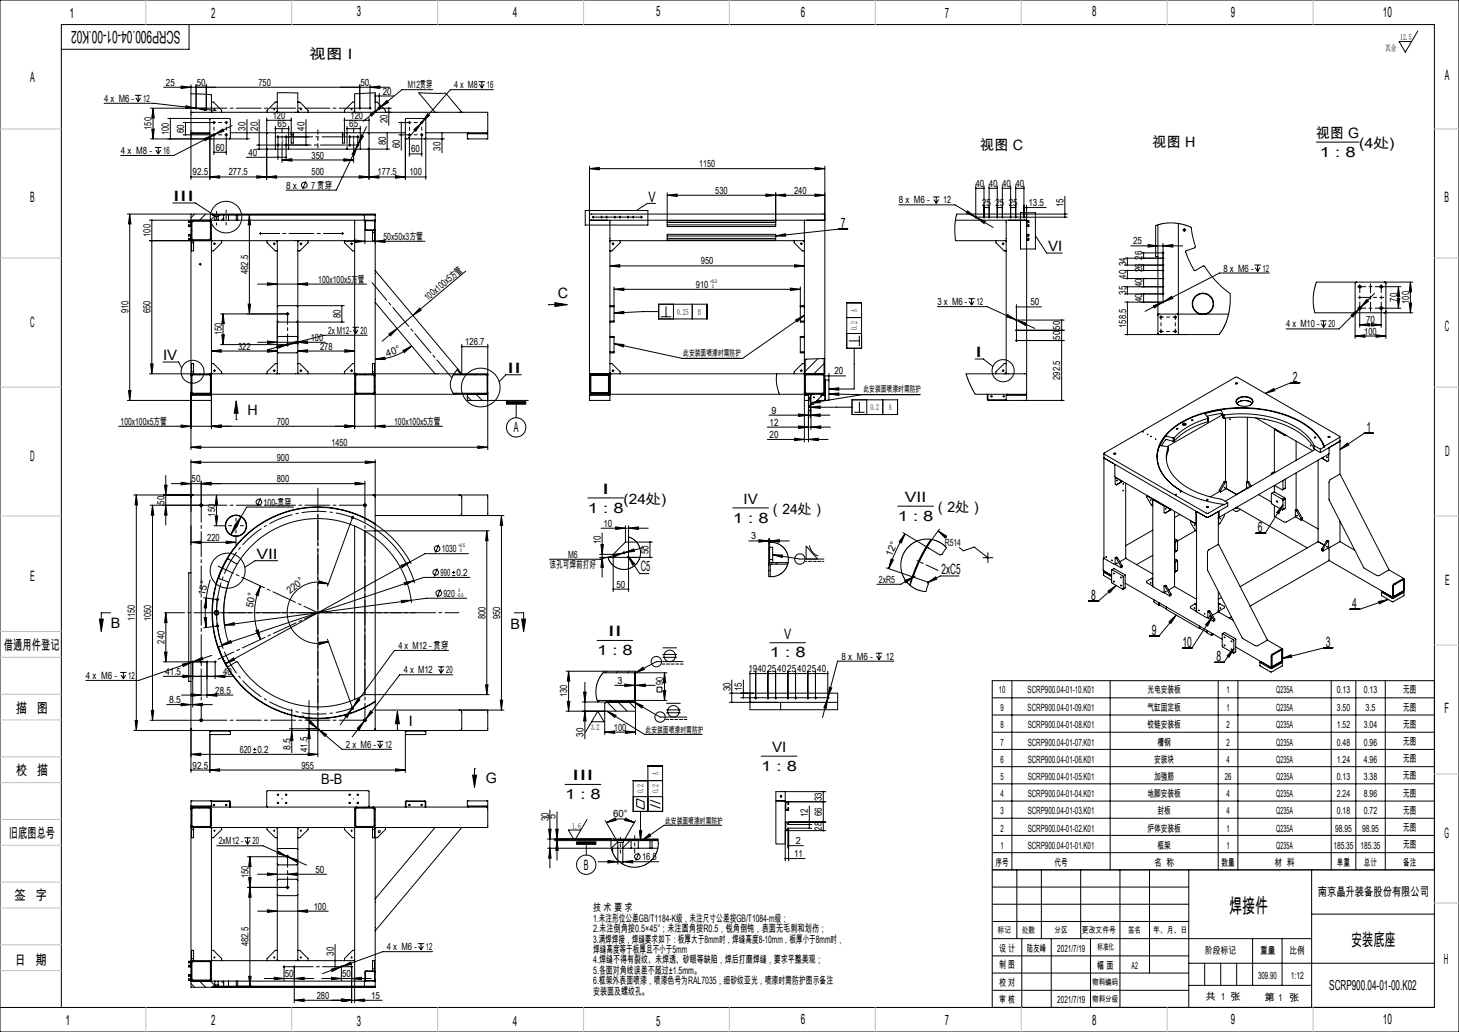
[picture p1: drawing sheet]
<svg xmlns="http://www.w3.org/2000/svg" width="594mm" height="420mm" viewBox="0 0 594 420" stroke-linecap="round" stroke-linejoin="round" font-family="sans-serif">
<defs><g id="words">
<text font-size="8.1" x="500.4" y="371.6">焊接件</text>
<g font-size="7.1">
<text x="73.5" y="12.8" transform="rotate(-180 73.5 12.8)">SCRP900.04-01-00.K02</text>
<text x="550.1" y="385.1">安装底座</text>
</g>
<g font-size="5.8">
<text x="28.2" y="7.3">1</text>
<text x="86" y="7.3">2</text>
<text x="145.3" y="6.7">3</text>
<text x="208.8" y="6.9">4</text>
<text x="267.1" y="6.6">5</text>
<text x="326.1" y="6.8">6</text>
<text x="384.7" y="7.2">7</text>
<text x="444.7" y="6.5">8</text>
<text x="501.1" y="6.7">9</text>
<text x="563" y="6.8">10</text>
<text x="126" y="24.1">视图 I</text>
<text x="12.3" y="33.5">A</text>
<text x="588.3" y="32.6">A</text>
<text x="469.3" y="59.9">视图 H</text>
<text x="535.9" y="56.2">视图 G</text>
<text x="399.1" y="61.2">视图 C</text>
<text x="537.4" y="63.8">1 : 8</text>
<text x="553.4" y="60.3">(4处)</text>
<text x="12.3" y="82.2">B</text>
<text x="70.4" y="81.9">III</text>
<text x="264.1" y="82.1">V</text>
<text x="588.2" y="82.4">B</text>
<text x="342.3" y="92.8">7</text>
<text x="426.7" y="102.3">VI</text>
<text x="227.1" y="121.5">C</text>
<text x="12.3" y="133">C</text>
<text x="588.2" y="134.6">C</text>
<text x="66.4" y="146.6">IV</text>
<text x="397" y="145.4">I</text>
<text x="206.4" y="151.8">II</text>
<text x="526.3" y="155.3">2</text>
<text x="100.8" y="169.1">H</text>
<text x="209.2" y="176">A</text>
<text x="556.3" y="175.9">1</text>
<text x="588.3" y="185.5">D</text>
<text x="12.3" y="187.6">D</text>
<text x="245.2" y="201">I</text>
<text x="239.3" y="208.6">1 : 8</text>
<text x="253.9" y="205.1">(24处)</text>
<text x="302.7" y="205.1">IV</text>
<text x="312.9" y="209.2">（24处）</text>
<text x="368.4" y="204.4">VII</text>
<text x="380.1" y="208.5">（2处）</text>
<text x="298.4" y="212.7">1 : 8</text>
<text x="365.5" y="212">1 : 8</text>
<text x="512.2" y="216.7">6</text>
<text x="104.4" y="227.5">VII</text>
<text x="260.9" y="232.5">C5</text>
<text x="383.3" y="233.5">2xC5</text>
<text x="12.3" y="236.4">E</text>
<text x="588.3" y="238.3">E</text>
<text x="444.2" y="244.3">8</text>
<text x="550.5" y="247.6">4</text>
<text x="45.1" y="255.6">B</text>
<text x="207.8" y="256">B</text>
<text x="247.4" y="259">II</text>
<text x="319.3" y="259.9">V</text>
<text x="468.9" y="258.5">9</text>
<text x="481.4" y="263.2">10</text>
<text x="539.8" y="263.2">3</text>
<text x="243.1" y="266.6">1 : 8</text>
<text x="313.4" y="267.5">1 : 8</text>
<text x="495.3" y="269.2">8</text>
<text x="588.1" y="290.1">F</text>
<text x="166.4" y="295.4">I</text>
<text x="314.3" y="306.1">VI</text>
<text x="233" y="317.6">III</text>
<text x="309.9" y="313.7">1 : 8</text>
<text x="130.7" y="319.1">B-B</text>
<text x="197.8" y="318.8">G</text>
<text x="230.1" y="325.2">1 : 8</text>
<text x="588.1" y="341">G</text>
<text x="237.7" y="354">B</text>
<text x="587.8" y="392.3">H</text>
<text x="26.7" y="417">1</text>
<text x="86" y="417.2">2</text>
<text x="145.3" y="417.5">3</text>
<text x="208.8" y="417.4">4</text>
<text x="267.1" y="417.4">5</text>
<text x="326.1" y="416.8">6</text>
<text x="384.7" y="417.2">7</text>
<text x="444.7" y="417.4">8</text>
<text x="501.1" y="416.7">9</text>
<text x="563" y="416.8">10</text>
</g>
<g font-size="5.6">
<text x="1.6" y="264.6">借通用件登记</text>
<text x="6.4" y="290.1">描 图</text>
<text x="6.4" y="315.6">校 描</text>
<text x="3.6" y="340.9">旧底图总号</text>
<text x="5.9" y="366.3">签 字</text>
<text x="5.9" y="392.5">日 期</text>
<text x="541.2" y="403.1">SCRP900.04-01-00.K02</text>
</g>
<text font-size="4.9" x="536.5" y="364.7">南京晶升装备股份有限公司</text>
<g font-size="4.2">
<text x="241.5" y="370.9">技 术 要 求</text>
<text x="241.5" y="375.2">1.未注形位公差GB/T1184-K级，未注尺寸公差按GB/T1084-m级；</text>
<text x="241.5" y="379.4">2.未注倒角按0.5×45°；未注圆角按R0.5，锐角倒钝，表面无毛刺和划伤；</text>
<text x="241.5" y="383.6">3.满焊焊接，焊缝要求如下：板厚大于8mm时，焊缝高度8-10mm，板厚小于8mm时，</text>
<text x="241.5" y="387.9">焊缝高度等于板厚且不小于5mm</text>
<text x="241.5" y="392.1">4.焊缝不得有裂纹、未焊透、砂眼等缺陷，焊后打磨焊缝，要求平整美观；</text>
<text x="241.5" y="396.3">5.各面对角线误差不超过±1.5mm。</text>
<text x="241.5" y="400.6">6.框架外表面喷漆，喷漆色号为RAL7035，细砂纹亚光，喷漆时需防护图示备注</text>
<text x="241.5" y="404.8">安装面及螺纹孔。</text>
</g>
<g font-size="4.1">
<text x="67.5" y="34.9">25</text>
<text x="80.1" y="34.9">50</text>
<text x="105.2" y="34.9">750</text>
<text x="146.8" y="34.9">50</text>
<text x="166" y="35.9">M12贯穿</text>
<text x="185" y="35.9">4 x M8</text>
<text x="198.2" y="35.9">16</text>
<text x="42.4" y="41.4">4 x M6 -</text>
<text x="58.3" y="41.4">12</text>
<text x="155.8" y="38.5">20</text>
<text x="61.7" y="52.8" transform="rotate(-90 61.7 52.8)">150</text>
<text x="100" y="53.1" transform="rotate(-90 100 53.1)">30</text>
<text x="105" y="53.1" transform="rotate(-90 105 53.1)">20</text>
<text x="111" y="48.4">120</text>
<text x="113" y="51.8">65</text>
<text x="124" y="53.1" transform="rotate(-90 124 53.1)">40</text>
<text x="142.2" y="51.8">65</text>
<text x="142.7" y="48.4">120</text>
<text x="157.7" y="50.1" transform="rotate(-90 157.7 50.1)">20</text>
<text x="68.8" y="54.9" transform="rotate(-90 68.8 54.9)">100</text>
<text x="75" y="54.2" transform="rotate(-90 75 54.2)">60</text>
<text x="157.1" y="59.2" transform="rotate(-90 157.1 59.2)">80</text>
<text x="49.2" y="62.7">4 x M8 -</text>
<text x="66.5" y="62.7">16</text>
<text x="87.8" y="61.4">60</text>
<text x="101.2" y="63.4">40</text>
<text x="126.9" y="64.5">350</text>
<text x="162.8" y="60.2" transform="rotate(-90 162.8 60.2)">60</text>
<text x="167.4" y="62">60</text>
<text x="179.4" y="61.3" transform="rotate(-90 179.4 61.3)">30</text>
<text x="78.4" y="71.4">92.5</text>
<text x="93.1" y="71.4">277.5</text>
<text x="126.9" y="71.4">500</text>
<text x="153.8" y="71.4">177.5</text>
<text x="166.7" y="71.4">100</text>
<text x="284.7" y="68">1150</text>
<text x="116.5" y="76.8">8 x</text>
<text x="126.6" y="76.8">7 贯穿</text>
<text x="397.1" y="76">40</text>
<text x="402.6" y="76">40</text>
<text x="408" y="76">40</text>
<text x="413.4" y="76">40</text>
<text x="291.2" y="78.9">530</text>
<text x="323.3" y="78.9">240</text>
<text x="365.9" y="82.8">8 x M6 -</text>
<text x="384" y="82.8">12</text>
<text x="399.8" y="83.9">25</text>
<text x="405.3" y="83.9">25</text>
<text x="410.7" y="83.9">25</text>
<text x="418.7" y="83.9">13.5</text>
<text x="433" y="84.4" transform="rotate(-90 433 84.4)">15</text>
<text x="61.3" y="96.3" transform="rotate(-90 61.3 96.3)">100</text>
<text x="156.1" y="97.6">50x50x3方管</text>
<text x="461.3" y="99.5">25</text>
<text x="285.4" y="107.6">950</text>
<text x="465" y="105.8" transform="rotate(-90 465 105.8)">26</text>
<text x="101" y="111.5" transform="rotate(-90 101 111.5)">482.5</text>
<text x="458.4" y="113.5" transform="rotate(-90 458.4 113.5)">40</text>
<text x="458.4" y="108.3" transform="rotate(-90 458.4 108.3)">34</text>
<text x="465" y="110.8" transform="rotate(-90 465 110.8)">26</text>
<text x="498.1" y="110.5">8 x M6 -</text>
<text x="514" y="110.5">12</text>
<text x="129.6" y="115">100x100x5方管</text>
<text x="283.3" y="117.1">910</text>
<text x="458.4" y="120" transform="rotate(-90 458.4 120)">35</text>
<text x="465" y="116.8" transform="rotate(-90 465 116.8)">40</text>
<text x="174.2" y="122.5" transform="rotate(-40 174.2 122.5)">100x100x5方管</text>
<text x="381.7" y="124.2">3 x M6 -</text>
<text x="397.6" y="124.2">12</text>
<text x="419.5" y="124.3">50</text>
<text x="465" y="123.1" transform="rotate(-90 465 123.1)">40</text>
<text x="568.8" y="122.9" transform="rotate(-90 568.8 122.9)">70</text>
<text x="573.7" y="123.6" transform="rotate(-90 573.7 123.6)">100</text>
<text x="52.3" y="127.6" transform="rotate(-90 52.3 127.6)">910</text>
<text x="61.3" y="127.6" transform="rotate(-90 61.3 127.6)">650</text>
<text x="138.6" y="129.5" transform="rotate(-90 138.6 129.5)">80</text>
<text x="556.2" y="131.6">70</text>
<text x="90.3" y="136.5" transform="rotate(-90 90.3 136.5)">150</text>
<text x="133.6" y="135.9">2x M12-</text>
<text x="146.8" y="135.9">20</text>
<text x="431.7" y="134.1" transform="rotate(-90 431.7 134.1)">50</text>
<text x="458.4" y="133.4" transform="rotate(-90 458.4 133.4)">158.5</text>
<text x="523.6" y="133.3">4 x M10 -</text>
<text x="540.9" y="133.3">20</text>
<text x="555.4" y="136.2">100</text>
<text x="97" y="142.2">322</text>
<text x="126.5" y="138.7">100</text>
<text x="130.3" y="142.2">278</text>
<text x="189.4" y="140.5">126.7</text>
<text x="431.7" y="138.3" transform="rotate(-90 431.7 138.3)">50</text>
<text x="157.7" y="145.3" transform="rotate(-20 157.7 145.3)">40°</text>
<text x="339.8" y="152.4">20</text>
<text x="431.7" y="154.7" transform="rotate(-90 431.7 154.7)">292.5</text>
<text x="49.1" y="172.9">100x100x5方管</text>
<text x="112.7" y="172.9">700</text>
<text x="160.5" y="172.9">100x100x5方管</text>
<text x="313.3" y="173.3">12</text>
<text x="314.1" y="168.4">9</text>
<text x="313.3" y="178.3">20</text>
<text x="134.9" y="181.4">1450</text>
<text x="112.7" y="187.5">900</text>
<text x="78" y="196.2">50</text>
<text x="112.7" y="196.2">800</text>
<text x="66.9" y="205.3" transform="rotate(-90 66.9 205.3)">50</text>
<text x="107.3" y="205.8">100-贯穿</text>
<text x="87.6" y="210.2" transform="rotate(-90 87.6 210.2)">150</text>
<text x="245.7" y="214.4">10</text>
<text x="84.4" y="220.1">220</text>
<text x="244.6" y="221.4" transform="rotate(-90 244.6 221.4)">10</text>
<text x="305.9" y="219.6">3</text>
<text x="179.9" y="224.7">1030</text>
<text x="231.3" y="227">M6</text>
<text x="264.1" y="225.5" transform="rotate(-90 264.1 225.5)">50</text>
<text x="363" y="226.6" transform="rotate(-65 363 226.6)">12°</text>
<text x="384.6" y="222.2">R514</text>
<text x="223.7" y="231.1">该孔可焊前打好</text>
<text x="179.3" y="234.4">990</text>
<text x="185.8" y="234.4">0.2</text>
<text x="251" y="239.2">50</text>
<text x="357.8" y="237.2">2xR5</text>
<text x="83.4" y="242.6" transform="rotate(-78 83.4 242.6)">15°</text>
<text x="118.2" y="241.7" transform="rotate(-40 118.2 241.7)">220°</text>
<text x="180.5" y="242.9">920</text>
<text x="103" y="247.4" transform="rotate(-79 103 247.4)">50°</text>
<text x="197.6" y="251.9" transform="rotate(-90 197.6 251.9)">800</text>
<text x="203.6" y="251.9" transform="rotate(-90 203.6 251.9)">950</text>
<text x="54.9" y="252.6" transform="rotate(-90 54.9 252.6)">1150</text>
<text x="61.5" y="252.6" transform="rotate(-90 61.5 252.6)">1050</text>
<text x="67" y="261.9" transform="rotate(-90 67 261.9)">240</text>
<text x="162.2" y="264.1">4 x M12 - 贯穿</text>
<text x="342.6" y="268.5">8 x M6 -</text>
<text x="360.7" y="268.5">12</text>
<text x="67.4" y="274.7">41.5</text>
<text x="90.8" y="274.7">40</text>
<text x="164.4" y="274">4 x M12</text>
<text x="181.6" y="274">20</text>
<text x="304.7" y="273.5">19</text>
<text x="308.3" y="273.5">4025</text>
<text x="316.5" y="273.5">4025</text>
<text x="324.6" y="273.5">4025</text>
<text x="332.7" y="273.5">40</text>
<text x="35" y="276.3">4 x M6 -</text>
<text x="52.2" y="276.3">12</text>
<text x="251.4" y="278.3">3</text>
<text x="270" y="279" transform="rotate(-90 270 279)">90</text>
<text x="297.4" y="281.3" transform="rotate(-90 297.4 281.3)">30</text>
<text x="302.1" y="281.3" transform="rotate(-90 302.1 281.3)">15</text>
<text x="68.9" y="286.2">8.5</text>
<text x="87.6" y="282.3">28.5</text>
<text x="230.9" y="283.8" transform="rotate(-90 230.9 283.8)">130</text>
<text x="406.6" y="282.2">10</text>
<text x="418.4" y="282.2">SCRP900.04-01-10.K01</text>
<text x="467.2" y="282.2">光电安装板</text>
<text x="499.3" y="282.2">1</text>
<text x="519.6" y="282.2">Q235A</text>
<text x="544.3" y="282.2">0.13</text>
<text x="555.3" y="282.2">0.13</text>
<text x="571.3" y="282.2">无图</text>
<text x="407.3" y="289.2">9</text>
<text x="418.4" y="289.2">SCRP900.04-01-09.K01</text>
<text x="467.2" y="289.2">气缸固定板</text>
<text x="499.3" y="289.2">1</text>
<text x="519.6" y="289.2">Q235A</text>
<text x="544.3" y="289.2">3.50</text>
<text x="556" y="289.2">3.5</text>
<text x="571.3" y="289.2">无图</text>
<text x="237.6" y="299.8" transform="rotate(-90 237.6 299.8)">30</text>
<text x="249.9" y="297.4">100</text>
<text x="407.3" y="296.2">8</text>
<text x="418.4" y="296.2">SCRP900.04-01-08.K01</text>
<text x="467.2" y="296.2">铰链安装板</text>
<text x="499.3" y="296.2">2</text>
<text x="519.6" y="296.2">Q235A</text>
<text x="544.3" y="296.2">1.52</text>
<text x="555.3" y="296.2">3.04</text>
<text x="571.3" y="296.2">无图</text>
<text x="118.2" y="305.3" transform="rotate(-90 118.2 305.3)">8.5</text>
<text x="140.9" y="304.4">2 x M6 -</text>
<text x="156.8" y="304.4">12</text>
<text x="407.3" y="303.4">7</text>
<text x="418.4" y="303.4">SCRP900.04-01-07.K01</text>
<text x="471.3" y="303.4">槽钢</text>
<text x="499.3" y="303.4">2</text>
<text x="519.6" y="303.4">Q235A</text>
<text x="544.3" y="303.4">0.48</text>
<text x="555.3" y="303.4">0.96</text>
<text x="571.3" y="303.2">无图</text>
<text x="97.7" y="306.4">620</text>
<text x="104.8" y="306.4">0.2</text>
<text x="125.2" y="306.1" transform="rotate(-90 125.2 306.1)">41.5</text>
<text x="407.3" y="310.4">6</text>
<text x="418.4" y="310.4">SCRP900.04-01-06.K01</text>
<text x="469.9" y="310.4">安装块</text>
<text x="499.3" y="310.4">4</text>
<text x="519.6" y="310.4">Q235A</text>
<text x="544.3" y="310.4">1.24</text>
<text x="555.3" y="310.4">4.96</text>
<text x="571.3" y="310.2">无图</text>
<text x="78.4" y="312.8">92.5</text>
<text x="122.7" y="312.8">955</text>
<text x="407.3" y="317.4">5</text>
<text x="418.4" y="317.4">SCRP900.04-01-05.K01</text>
<text x="469.9" y="317.4">加强筋</text>
<text x="498.6" y="317.4">26</text>
<text x="519.6" y="317.4">Q235A</text>
<text x="544.3" y="317.4">0.13</text>
<text x="555.3" y="317.4">3.38</text>
<text x="571.3" y="317.2">无图</text>
<text x="334.6" y="326" transform="rotate(-90 334.6 326)">33</text>
<text x="407.3" y="324.4">4</text>
<text x="418.4" y="324.4">SCRP900.04-01-04.K01</text>
<text x="467.2" y="324.4">地脚安装板</text>
<text x="499.3" y="324.4">4</text>
<text x="519.6" y="324.4">Q235A</text>
<text x="544.3" y="324.4">2.24</text>
<text x="555.3" y="324.4">8.96</text>
<text x="571.3" y="324.2">无图</text>
<text x="223.3" y="334.2" transform="rotate(-90 223.3 334.2)">30</text>
<text x="226.2" y="333.4" transform="rotate(-90 226.2 333.4)">5</text>
<text x="249.6" y="332.7">60°</text>
<text x="328.9" y="332.5" transform="rotate(-90 328.9 332.5)">12</text>
<text x="334.6" y="332.2" transform="rotate(-90 334.6 332.2)">66</text>
<text x="407.3" y="331.4">3</text>
<text x="418.4" y="331.4">SCRP900.04-01-03.K01</text>
<text x="471.3" y="331.4">封板</text>
<text x="499.3" y="331.4">4</text>
<text x="519.6" y="331.4">Q235A</text>
<text x="544.3" y="331.4">0.18</text>
<text x="555.3" y="331.4">0.72</text>
<text x="571.3" y="331.2">无图</text>
<text x="334.6" y="338.1" transform="rotate(-90 334.6 338.1)">28</text>
<text x="407.3" y="338.4">2</text>
<text x="418.4" y="338.4">SCRP900.04-01-02.K01</text>
<text x="467.2" y="338.4">炉体安装板</text>
<text x="499.3" y="338.4">1</text>
<text x="519.6" y="338.4">Q235A</text>
<text x="543.6" y="338.4">98.95</text>
<text x="554.6" y="338.4">98.95</text>
<text x="571.3" y="338.2">无图</text>
<text x="89" y="343.7">2xM12 -</text>
<text x="102.8" y="343.7">20</text>
<text x="324.1" y="343.6">2</text>
<text x="407.3" y="345.4">1</text>
<text x="418.4" y="345.4">SCRP900.04-01-01.K01</text>
<text x="471.3" y="345.4">框架</text>
<text x="499.3" y="345.4">1</text>
<text x="519.6" y="345.4">Q235A</text>
<text x="542.9" y="345.4">185.35</text>
<text x="553.9" y="345.4">185.35</text>
<text x="571.3" y="345.2">无图</text>
<text x="261.4" y="350.1">16.5</text>
<text x="323.3" y="348.8">11</text>
<text x="405.3" y="352.4">序号</text>
<text x="429.3" y="352.4">代号</text>
<text x="469.9" y="352.4">名 称</text>
<text x="497.3" y="352.4">数量</text>
<text x="518.9" y="352.4">材 料</text>
<text x="544.3" y="352.4">单重</text>
<text x="555.3" y="352.4">总计</text>
<text x="571.3" y="352.4">备注</text>
<text x="101.2" y="357.4" transform="rotate(-90 101.2 357.4)">150</text>
<text x="128.4" y="355.2">50</text>
<text x="127.7" y="370.2">100</text>
<text x="101.2" y="385.1" transform="rotate(-90 101.2 385.1)">482.5</text>
<text x="135.9" y="388.9" transform="rotate(-90 135.9 388.9)">30</text>
<text x="157.5" y="386.7">4 x M6 -</text>
<text x="173.4" y="386.7">12</text>
<text x="406.8" y="387.5">设 计</text>
<text x="418.1" y="387.3">陆友峰</text>
<text x="430.4" y="387.3">2021/7/19</text>
<text x="490.7" y="388.4">阶段标记</text>
<text x="513" y="388.4">重量</text>
<text x="525" y="388.4">比例</text>
<text x="406.8" y="394">制 图</text>
<text x="446.7" y="394.3">幅 面</text>
<text x="460.7" y="394.2">A2</text>
<text x="115.9" y="397.6">50</text>
<text x="139.3" y="397.6">50</text>
<text x="406.8" y="401.1">校 对</text>
<text x="512.2" y="398.3">309.90</text>
<text x="525.6" y="398.3">1:12</text>
<text x="129" y="406.5">280</text>
<text x="151.1" y="406.5">15</text>
<text x="490.8" y="407">共 1 张</text>
<text x="514.8" y="407.3">第 1 张</text>
<text x="406.8" y="408.3">审 核</text>
<text x="430.4" y="408.4">2021/7/19</text>
</g>
<g font-size="3.5">
<text x="570.1" y="16.4">12.5</text>
<text x="563.9" y="20.7">其余</text>
<text x="275.7" y="128">0.25</text>
<text x="284.3" y="128">B</text>
<text x="349" y="126.8" transform="rotate(-90 349 126.8)">A</text>
<text x="349" y="134.2" transform="rotate(-90 349 134.2)">0.2</text>
<text x="278.2" y="145">此安装面喷漆时需防护</text>
<text x="351.5" y="159.7">此安装面喷漆时需防护</text>
<text x="354.4" y="166.9">0.2</text>
<text x="361.8" y="166.9">A</text>
<text x="240.5" y="297">3.2</text>
<text x="262.8" y="298.3">此安装面喷漆时需防护</text>
<text x="268" y="315.3" transform="rotate(-90 268 315.3)">A</text>
<text x="262" y="322.7" transform="rotate(-90 262 322.7)">0.2</text>
<text x="268" y="322.7" transform="rotate(-90 268 322.7)">0.2</text>
<text x="270.8" y="335.3">此安装面喷漆时需防护</text>
<text x="233" y="337.3">1.6</text>
<text x="406.3" y="379.7">标记</text>
<text x="416.1" y="379.7">处数</text>
<text x="429.4" y="379.7">分区</text>
<text x="440.4" y="379.7">更改文件号</text>
<text x="459.3" y="379.7">签名</text>
<text x="469.5" y="379.7">年、月、日</text>
<text x="446.8" y="386.6">标准化</text>
<text x="444.6" y="400.9">物料编码</text>
<text x="444.6" y="407.9">物料分级</text>
</g>
<g font-size="2">
<text x="289.3" y="115.1">+0.2</text>
<text x="290" y="117.1">0</text>
<text x="186.7" y="222.7">+0.5</text>
<text x="187.3" y="224.7">0</text>
<text x="186" y="242.9">-0.5</text>
<text x="186.7" y="240.8">0</text>
</g>
</g></defs>
<g fill="none" stroke="#000" stroke-width=".41">
<path d="M0 0h594v420h-594zM77 10v10.1h-52M577.2 12.6l-5.1 8.6-2.5-4.3h5.1M55 38.8h2.6M55.3 39.8l1 1.6M56.3 38.8v2.6M57.3 39.8l-1 1.6M66.6 35.5h92M73.7 35l4.1 .5-4.1 .5zM77.8 38.2l8.3 .3v7.2M77.8 34.5v11.2M79.8 34.5v9.1"/>
<path d="M84 34.5v9.1M146.5 34.5v9.1M150.6 35.5l4.1-.5v1zM150.6 34.5v9.1M152.8 39.1h7.5M154.4 38v5.4M176.1 36.5h-12.4l-9 7.3M194.8 33.2h2.6M195.2 34.3l.9 1.6M196.1 33.2v2.7M197.1 34.3l-1 1.6M200.9 36.5h-17.5l-11.5 13.2"/>
<path d="M42.4 42h20.2l17 2M61.3 44h18.9M61.8 52.5h1l-.5 4zM62.3 44v12.5M62.3 44l.5 4h-1zM68.3 48.2h25.2l.3 .4v7.6l-.5 .3M69.4 48.2v8.3M74.5 49.9h13.1M74.5 54.9h13.1M75.5 49.9v5M75.7 43.1l3.9 .9h-4zM77.8 45.7h8.3"/>
<path d="M77.8 56.5h.3M77.8 45.7v8.3M77.8 54h7.6M77.8 54v19M77.9 54.3l-.1 .2M77.9 54.3l7.5 .2M78.1 54l-.2 .3M79.6 44l.4 .1M79.8 43.8v.5M80 44.1l4.1-.1-.2 1zM80 44.1l8 .9M83.1 56.4l3.8-1.4-3.4 2.3z"/>
<path d="M85.4 56.1l.5 .4h-.2M85.9 48.2l-.5 .4v24.4M86.1 45.7h26.8M86.1 41.5h.8l3.3 3.4v.8M86.1 45.3l.4 .4M86.9 55l-16.1 8.3h-21.6M87.1 54.4v8.6M87.3 54.7l3.4-2.2 .5 .9zM87.3 54.7l-.4 .3M92.1 54.4v8.6M93.8 54h71.2M94.5 51.1l-7.2 3.6"/>
<path d="M100.5 48.6v7.9M101.5 56.5h-40.2M104.5 59h9.2M105.5 48.6v12.1M108.6 48v25M108.6 48.9h10M109 54l-.4 .5M112.1 51.4v9.3M112.1 52.4h5.4M112.9 45.7v-7.9l.9-.1 7.4 .1v7.9M112.9 45.7h8.3M112.9 41.5h-.8l-3.4 3.4v.8"/>
<path d="M112.9 45.3l-.4 .4M113.1 58.5v6.5M114.8 57.4h.1M116 55.7h9.6M116 59h9.6M116.5 55.5v.4M116.5 58.5v6.5M117.5 51.4v9.3M118.6 54.9h.8M118.6 48v10.2h.8v-4.2M121.2 45.7h23.2M121.2 41.5h.9l3.3 3.4v.8"/>
<path d="M121.2 45.3l.4 .4M124.6 48.6v10.4M139.4 54.9h.8M140.2 48.9h10M140.2 48v10.2h-.8v-4.2M141.3 52.4h5.4M141.3 51.4v9.3M144 57.4h.1M144.4 45.7v-7.5l8.4-.4v7.9M144.4 45.7h8.4M144.4 41.5h-.8l-3.4 3.4v.8M144.4 45.3l-.4 .4"/>
<path d="M145.5 55.7h.4M145.5 59.3l-1.2 3.8-1-.4zM145.5 59.3l-8.6 18.1h-20.4M145.7 55.5v.4M145.8 58.8l-.3 .5M146.7 51.4v9.3M147.1 54.9l.9 .5-2.2 3.4zM149.2 51.6l-3.4 7.2M149.8 54l.4 .5M150.2 48v25M150.7 46.4l3.4-2.1-2.8 2.9zM152.8 45.7h24.3"/>
<path d="M152.8 41.5h.8l3.3 3.4v.8M152.8 45.3l.3 .4M154.1 44.3l-6.2 5.1M154.2 44h.4M154.4 43.8v.5M154.7 43.8l-.6 .5M155 44h4.3M157.5 40.9l.7 .7-3.5 2.2zM157.6 54v6.7M158.3 44v7M162.3 49.9h4.9M162.3 54.9h4.9"/>
<path d="M163.4 49.9v11.3M165 56.1l.3 .4h15.6M166.7 49.7v.4M166.7 54.4v9.2M168.5 52.8l3-2.7-2.2 3.3zM171.5 50.1l-5.2 6M171.7 54.4v9.2M171.9 49.7l-.4 .4M173.4 56.1l-.5 .4M174.1 46.3l.8 .7-3 2.7zM177.1 45.7l-6.6-7.9 11 .1 6.5 7.8M177.1 45.7h10.9"/>
<path d="M180 54v8.2M188 45.7h10.6v8.3h-25.2M190.4 54.3l-.1 2.2h8.3l-.2-2.2M190.4 54.3h8M190.6 54l-.2 .3M198.2 54l.2 .3M535.9 57.8h17.4M63.1 60h2.7M63.5 61.1l1 1.5M64.5 60v2.6M65.4 61.1l-.9 1.5M85.4 72l4-.5v1z"/>
<path d="M87.1 62h5M100.3 64h16.2M104.5 60.7h54.1M104.6 71.5l4 .5-4 .5zM108.6 60.3l.4 .4M108.6 72l4-.5v1zM114.8 65.1l4-.5v1zM114.8 62.7v3.4M114.8 65.1h29.2M124.5 73.7l-1.3 3.3M140 64.6l4 .5-4 .5zM144 62.7v3.4"/>
<path d="M146.2 71.5l4 .5-4 .5zM150.2 72l4-.5v1zM150.2 60.3l-.4 .4M161 71.5l4 .5-4 .5zM165 73v-24.4l.3-.4h7.7l.4 .4v24.4M166.7 62.6h5M173.4 72h-95.6M240 68.6l4-.5v1zM240 67.6v84.5h.8M240 68.6h95.8M271.6 79.5l4.1-.5v1zM271.6 78.5v13.7h44.2v-13.7"/>
<path d="M271.6 79.5h64.2M311.8 79l4 .5-4 .5zM315.8 79.5l4-.5v1zM331.8 79l4 .5-4 .5zM331.8 68.1l4 .5-4 .5zM335.8 67.6v84.5h-.3M397.3 75.6v12.4M397.3 76.6h3.3M400.6 75.6v12.4M402.7 76.6h3.3M402.7 75.6v12.4M406 75.6v12.4"/>
<path d="M408.1 76.6h3.3M408.1 75.6v12.4M411.4 75.6v12.4M413.5 75.6v12.4M413.5 76.6h3.4M416.9 75.6v12.4M433.5 79.9v8.5M52.8 87.1l.5 4h-1zM52.8 87.1v75.9M60.8 89.6h26.7M60.8 97.9h52.1M61.8 89.6v62.5"/>
<path d="M70.3 82.6h9.3l6.2 4.1M77.8 97.6l-.2 .1M77.8 93.8l.3 .4M77.8 97.1l.2 .6 .6 .2M77.8 89.9h-1v.6l.2-.5h.6v2.1h-.6l-.2-.6v.7h1M77.8 95.4h-1v.6l.2-.5h.6v2.1h-.6l-.2-.6v.7h1M77.8 87.1v65M78 97.9v4.2h.8v-4.2M78 98.8h.8M78.2 89.7l.3 .3M78.2 90.2h7.3v7.3h-7.1l-.3-.4zM78.6 89.6l-.6 .3-.2 .6"/>
<path d="M79.2 87.1l-1.4 1.5M81.5 97.6l.5 .3M82.6 89.6l.4 .4M83.7 87.1l-2.5 2.5M85.2 89.6l.6 .3 .3 .6M85.7 97.2l.3 .3M85.7 92.7l.4 .4M86.1 97.1l-.3 .6-.6 .2M86.1 97.1v55M86.1 89.6v.9M86.1 90.5v6.6M86.3 87.1h66.5v23"/>
<path d="M86.3 87.1h-34.5M86.3 87.1l.2 .2M86.5 87.3v.2h.7M86.5 87.3h66.3M86.5 97.9l-.4 .5M87.1 99.2h.4M87.2 87.5h1.9M87.2 87.5l.3 .5M87.3 99v.4M87.4 87.9l-1.7 1.7M87.5 88h1.3M87.5 89.6h1.3"/>
<path d="M87.5 88v1.6M88.8 89.6h2.3M88.8 88v1.6M89.1 87.5h2M89.1 87.5l-.3 .5M90.2 97.9v.9l-3.3 3.3h-.8M91.1 87.5h1.9M91.1 89.6h1.9M91.1 87.5v2.1M91.1 88.7l-.9 .9M93 89.6h3.8M93 87.5h3.8"/>
<path d="M93 87.5v2.1M96.2 87.5v2.1M96.8 87.5h51.5M96.8 89.6h51.5M96.8 87.5v2.1M101.5 87.5l.5 4h-1zM101.5 87.5v40.3M105.9 95.1h.4M106.1 94.8v.5M108.7 97.9v.9l3.4 3.3h.8M111.4 99.2h.5M111.7 99v.4"/>
<path d="M112.5 97.9l.4 .5M112.9 97.9h8.3M112.9 97.9v54.2M121.2 97.9v54.2M121.2 97.9h23.2M121.6 97.9l-.4 .5M122.3 99.2h.4M122.5 99v.4M125.4 97.9v.9l-3.3 3.3h-.9M140.2 97.9v.9l3.4 3.3h.8M140.6 98.2h32.4M142.9 99.2h.5"/>
<path d="M143.2 99v.4M144 97.9l.4 .5M144.4 89.6v8.3M144.4 97.9v54.2M144.6 97.7l4 .5-4 .5zM148.3 89.6h4.5M148.3 87.5v2.1M148.6 93.4l.3 .4h3.5l.4-.4M148.8 89.9h3.7v3.6h-3.6zM149 89.6l-.4 .4v9.2M149.2 93.5l-.3 .3M151.7 93.8v4.1h.8v-4.1"/>
<path d="M151.7 94.6h.8M152.3 89.6l.5 .4M152.7 90l-.2 .2M152.8 98.2l3.9-.5v1zM152.8 87.5h-4.5M238.3 85.7h25.5v5.9h-25.5zM240 89.6h.8zM240 87.1h95.8M240.8 89.6h94.2M241.3 88.4h.4M241.5 88.2v.4M248.3 89.6v8.3"/>
<path d="M248.3 97.9h79.2M248.3 97.9v54.2M248.7 97.9l-.4 .5M249.3 99.2h.5M249.6 99v.4M252.5 97.9v.9l-3.4 3.3h-.8M266.9 82.8h-3.3l-4.5 2.9M271.6 95.4h44.2v2.3h-44.2zM271.6 89.9h44.2M271.6 90.5h44.2M271.6 91.5h44.2M271.6 97h44.2"/>
<path d="M271.6 96h44.2M315.8 96l3.9-.9 .2 1zM323.3 97.9v.9l3.3 3.3h.9M326 99.2h.4M326.2 99v.4M327.1 97.9l.4 .5M327.5 89.6v8.3M327.5 97.9v54.2M335 89.6h.8zM341.3 93.3h.1M341.3 93.2h3.8M341.3 93.3l-25.5 2.7"/>
<path d="M365.9 83.4h22.9l8.3 4.9M379.9 80.1h2.6M380.2 81.2l1 1.5M381.2 80.1v2.6M382.2 81.2l-1 1.5M389 89.6h28.2M393.9 85.8l3.2 2.5-3.7-1.6zM397.1 88.3l.3 .2M397.1 88.4h.4M397.3 88.2v.4M397.4 88.5l3.7 1.6-.5 .9zM397.4 88.5l7 4.1"/>
<path d="M400.6 84.5h2.1M405.5 97.9v.9l3.3 3.3h.8M406 84.5h2.1M408.2 99.2h.4M408.4 99v.4M409.2 97.9l.4 .5M409.6 89.6v8.3M409.6 97.9v54.2M411.4 84.5h2.1M415.5 86.6h6v14.7h-6zM416.7 88.2h.3M416.7 88.5h.3"/>
<path d="M416.9 84.5h9M417.2 89.6h.8zM417.3 88.4h17.2M418 83.5v68.6M418 95.4h.9v.6l-.2-.5h-.6v2.1h.6l.2-.6v.7h-.9M418 89.9h.9v.6l-.2-.5h-.6v2.1h.6l.2-.6v.7h-.9M421.5 95.9l4.7 7.1h6.3M434.5 87.1l-45 .1-.7 4.4 .2 6.3h20.6M467.4 99.5l4 .6-4 .5zM471.4 91.5v36.3M473.5 99v21M479.7 91v36.8"/>
<path d="M482 93.6h.4M482.2 93.4v.4M81.3 107.5h.4M81.5 107.3v.5M104.9 115.6h44.3M108.9 115.1l4 .5-4 .5zM121.2 115.6l4-.5v1zM152.8 110.1v13M152.8 110.1l33.6 40.1M189.6 110.4l-21.5 18M248.3 108.2l4-.5v1zM248.3 108.2h79.2"/>
<path d="M250 117.7l4-.5v1zM250 116.8v14.3h-1.7M250 117.7h75.8M321.8 117.2l4 .5-4 .5zM323.5 107.7l4 .5-4 .5zM325.8 116.8v14.3h1.7M458 107.9h15.1M458 119.6h15.1M458 116.7h15.1M458 105.1h15.1M458 113.4h15.1M458 110.1h15.1"/>
<path d="M459 105.1v2.8M459 110.1v3.3M459 116.7v2.9M460.4 100.1h21.1M464.6 102.9h8.5M465.6 102.9v2.2M465.6 107.9v2.2M465.6 113.4v3.3M465.6 119.6v3.4M471.4 104.5h-.9v-12.7l2.5-.7 2.8-.4 3.4 .2 3.3 .7 2.5 .9 .6 3.7 1.1 4.1-.3 .5-3.6 1.4a23.8 23.8 0 0 0 3.7 8l3.4-2 .5 .2 .6 .8a67 67 0 0 0 9.8 10.5v4.5l-.9 4.8-1.6 4.2-2 3h-38.3M473.5 100.1l4-.6v1.1zM510.7 107.9h2.6"/>
<path d="M511 108.9l1 1.6M512 107.9v2.6M513 108.9l-1 1.6M516.7 111.1h-20.2l-22.8 11.8M552.3 114.8l-.6 .6v22.3M553.3 116.7h.6M553.6 116.4v.6M559.6 119.4l-5.6 5.7M561.5 116.7h8.8M563.6 114.8l.6 .6M564.2 114.8v.6M564.2 115.4v22.3"/>
<path d="M569.3 116.7v8.7M569.3 116.7l.5 4h-.9zM574.2 114.8l.5 4h-1zM574.2 114.8v12.5M575.2 114.8h-39.3l-.8 3.1-.5 3.2 .1 3 .6 3.2h39.9M89.8 127.8h26.7M90.3 136.3h1l-.5 3.9zM90.8 127.8l.5 3.9h-1zM90.8 127.8v12.4M101 123.7h1l-.5 4.1zM104.9 139.3h27.6M108.9 138.8l4 .5-4 .5z"/>
<path d="M112.9 130.7l.4 .4h26.9M112.9 137.3l.4-.4h7.5l.4 .4M116.9 127.8h.4M117.1 127.5v.5M120.8 124.4l.4 .4M121.2 139.3l4-.5v1zM121.2 130.7l-.4 .4M139.2 124.4v6.7M140.2 124.4h-26.9l-.4 .4M143.5 133.2h2.6M143.8 134.2l1 1.6M144.8 133.2v2.6"/>
<path d="M145.8 134.2l-1 1.6M149.5 136.4h-17.5l-14.5 3.7M152.8 123.1v29M152.8 123.1l24.3 29M158.3 135.9l3.4-2.2-2.7 3zM161.7 133.7l-6.1 5.2M168.1 128.4l-6.4 5.3M170.8 125.4l.7 .8-3.4 2.2zM223.3 124h.1M223.3 124h7.6M225.9 123.2l5 .8-5 .8zM248.3 124.8h1.7"/>
<path d="M248.3 136.9h1.7v6.7h-1.7M248.3 124.4h1.7M248.3 137.3h1.7M248.3 130.7h1.7M250 127.4l4-.7v1zM250 139.9l4 .3-.2 1zM268.2 123.8h19.6v6h-19.6zM268.2 126.8h-6.4l-11.8 .6M269 128.9h4.3M271.1 124.7v4.2M274.2 123.8v6M281.8 123.8v6"/>
<path d="M323.9 130.2l3.6-1.9-3 2.7zM325.8 124.8h1.7M325.8 124.4h1.7M325.8 137.3h1.7M325.8 130.7h1.7M327.5 136.9h-1.7v6.7h1.7M327.5 128.3l-25.2 17.6h-24.6l-27.7-6M344.7 123.2h6.1v18.5h-6.1zM344.7 129.2h6.1M344.7 135.7h6.1M345.6 138.7h4.2M349.8 136.6v4.2"/>
<path d="M381.6 124.8h20.3l19.4 8.8M394.3 121.5h2.5M394.6 122.6l1 1.6M395.6 121.5v2.7M396.5 122.6l-.9 1.6M410.2 128l3.4 2.2-3.8-1.2zM413.6 130.3h.4M413.8 123.9v6.8M413.8 124.9h10.2M414 130.3l3.9 1.2-.5 1zM414.2 130.3h19M414.2 138.6h19"/>
<path d="M414.2 134.4h19M432.2 130.3v32.7M458 123h15.1M459 123v13.2M469.5 124.4l3.8-1.4-3.3 2.3zM471.4 127.8h.4M471.4 135.7l.4 .5M471.4 127.8v.5M471.4 135.7v.5M471.4 128.3v7.4M471.8 127.8l-.4 .5M471.8 127.8h7.5"/>
<path d="M472.4 129.1h.5M472.7 128.9v.4M473.3 123h.4M473.3 123l-7.1 3.7M473.5 122.7v.5M473.7 122.9l3.3-2.3 .4 .9zM473.7 122.9l-.4 .1M479.3 127.8h.4M479.3 127.8l.4 .3v7.7l-.4 .4M479.7 127.8h20.5M488.5 127.8a4.3 4.3 0 0 1-2.3-6.6 4.3 4.3 0 0 1 7.1 0 4.3 4.3 0 0 1-2.4 6.6M537.6 130.6h2.6"/>
<path d="M537.9 131.6l1 1.6M538.9 130.6v2.6M539.9 131.6l-1 1.6M550.1 128.3l3.1-2.5-2.4 3.2zM551.7 126.7l.6 .6M551.7 136.8l4-.5v.9zM551.7 136.8h12.5M553.6 132.2l4-.5v1zM553.6 124.6v8.6M553.6 132.2h8.7M554 125.1l-8.8 8.8h-21.6M556.4 121.9l.7 .7-3.1 2.5z"/>
<path d="M558.3 131.7l4 .5-4 .5zM560.2 136.3l4 .5-4 .4zM561.5 125.4h8.8M562.3 124.6v8.6M563.6 127.3l.6-.6v.6M568.9 121.4h.9l-.5 4zM573.7 123.3h1l-.5 4zM52.3 158.9h1l-.5 4.1zM60.8 152.1h24.4M61.3 148.1h1l-.5 4zM66.4 147.3h6.3l1.3 2.5M77.8 152.1v.8"/>
<path d="M77.8 152.1h.2v-4.1h.8v4.1M77.8 152.9v30.1M78 151.3h.8M78.1 155.6l-.3 .4M78.2 152.7l7.2-.1 .3 .3-.1 7h-7.3zM78.3 159.9l-.3 .3M78.6 152.1l-.6 .3-.2 .5M81.6 152.1l-.4 .5M85.2 152.1l.6 .3 .3 .5v21.6M85.2 152.1h.9M85.8 152.4l-.3 .3M86.1 159.6l-.3 .6-.6 .3"/>
<path d="M86.1 152.1h26.8M86.1 148h.8l3.3 3.3v.8M86.1 151.7l.4 .4M86.1 156.6l-.4 .4M86.1 142.9l4-.6v1.1zM86.1 142.9h26.8M87.1 150.9h.4M87.3 150.7v.4M89.8 140.2h26.7M108.9 142.3l4 .6-4 .5zM111.4 150.9h.5M111.7 150.7v.4"/>
<path d="M112.6 140.8l4.1-.4-3.8 1.4zM112.9 152.1h8.3M112.9 143.2l.4 .4h7.5l.4-.4M112.9 148h-.8l-3.4 3.3v.8M112.9 151.7l-.4 .4M116.7 140.4l-7.8 1.9M117.5 140.1l3.7-1.4 .3 .9zM117.5 140.1l-.8 .3M121.2 152.1h23.2M121.2 148h.9l3.3 3.3v.8M121.2 151.7l.4 .4M121.2 142.9l4-.6v1.1z"/>
<path d="M121.2 142.9h23.2M122.3 150.9h.4M122.5 150.7v.4M140.4 142.3l4 .6-4 .5zM142.9 150.9h.5M143.2 150.7v.4M144.4 159.6l.2 .6 .6 .3M144.4 152.1h.8M144.4 148h-.8l-3.4 3.3v.8M144.4 151.7l-.4 .4M144.8 156.2l-.4 .5M145 152.7h7.2l.1 7.2-7.3 .1z"/>
<path d="M145.2 152.1l-.6 .3-.2 .5v21.6M145.2 152.1h7.3M148.9 152.1l-.4 .5M151.7 152.1v-4.1h.8v4.1M151.7 151.3h.8M151.9 152.1l.6 .3 .3 .5v21.6M152.5 152.1h.3M152.7 152.8l-.4 .4M152.8 146.2l3.9-.8 .1 .9zM152.8 157.3l-.5 .4M152.8 159.6l-.3 .6-.6 .3M152.8 152.1h24.3"/>
<path d="M164 142.7l3.6-1.9-3 2.7zM167.6 140.8a23 23 0 0 1-14.8 5.4M177.1 152.1h21.5M184.6 152.6h14l-.3 7.4h.3h-14.1M186.1 150.5l1.4 1.6M186.4 150.2a9.2 9.2 0 0 0-2.8 8l1.3 2.3M188 140.1v12l-1.6-1.9M188 141.1h10.6M189.3 152.1l-.4 .5M193.8 152.1l-.4 .5M198.3 152.1l-.4 .5M198.3 156l.3 .2"/>
<path d="M198.6 140.1v42.9M212.3 152.5h-6.4l-2.7 2.8M240.5 152.7h7.3v7.2h-7.3zM240.6 152.8l7-.1 .1 7-7 .1zM240.8 152.1l-.8 .7v7l.8 .7M240.8 152.1h6.7M247.5 152.1h.8M247.5 152.1l.6 .3 .2 .5M248.3 159.6v.9h79.2v-.9M248.3 152.1v.8M248.3 159.6l-.2 .6-.6 .3M248.3 152.1h79.2"/>
<path d="M248.3 148h.8l3.4 3.3v.8M248.3 152.9v6.7M248.3 143.2h1.7M248.3 151.7l.4 .4M249.3 150.9h.5M249.6 150.7v.4M316.3 152.1v.1a15 15 0 0 0 1 8.3M325.8 143.2h1.7M326 150.9h.4M326.2 150.7v.4M327.5 159.6l.3 .7 .5 .2M327.5 152.1h.3"/>
<path d="M327.5 152.1v.8M327.5 152.9v6.7M327.5 148h-.9l-3.3 3.3v.8M327.5 151.7l-.4 .4M327.5 156.6l.4 .4M327.7 152.4l.3 .3M327.8 152.1h7.7M327.8 146.2v5.9M328 152.7h7.3v7.2h-7.3zM328.3 146.2l-.5 .5M328.3 152.1l-.5 .2-.3 .6M332 152.1l.4 .5"/>
<path d="M333 146l-5.2 5.1M335 152.1l.5 .2 .3 .6M335.3 159.9l.3 .3M335.4 155.6l.4 .4M335.5 148l-4.2 4.1M335.5 146v6.1M335.8 159.6l-.2 .6-.6 .3M335.8 152.9v9.8M335.8 153h8.5M335.8 146l-8.3 .2M336.1 154.6v8.4M336.1 154.6h1.4"/>
<path d="M336.1 154.6l-.3 .3M337.5 158.3l4-.5v1zM337.5 152v2.6M337.5 154.6v8.4h-1.4M347.8 141.7v16.6h-10.3M397 146.1h3.3l3.9 3M408.2 150.9h.4M408.4 150.7v.4M409.6 152.1l-16.3 .1 1.6 4.3 2.2 4h20.9v-8.4M409.6 152.1h8.4M409.6 148h-.8l-3.3 3.3v.8M409.6 151.7l-.4 .4"/>
<path d="M503.1 156.2l.2-.3 .3 .3M525.4 155.7h3.8M525.4 155.8l-10.3 4.3M525.4 155.8h.1M48.3 173.5h131.9M73.7 173l4.1 .5-4.1 .5zM77.9 160.7l-.1 .2M77.9 160.7h8M78.1 160.5l-.2 .2M78.6 160.5l-.6-.3-.2-.6v.9h120.8M82.7 160l-.5 .5M85.7 160.5l.2 .2"/>
<path d="M85.9 160.7l.2 .2M86.1 163h-34.3M86.1 173.5l4-.5v1zM96.2 163.2l.7 5h-1.5zM96.2 170.8h.1M96.2 163.2v7.6M140.4 173l4 .5-4 .5zM145.5 160l-.4 .5M150 160l-.4 .5M152.8 173.5l3.9-.5v1zM185.9 160l-.4 .5M190.3 161.3l1.5 1.7"/>
<path d="M190.4 160l-.4 .5M190.6 160.5l-.3 .4v2.1h24.8M193.8 160.5l2.5 2.5M194.9 160l-.4 .5M198.2 160.5l.4 .4M206.2 163.5h7.9v1h-7.9zM210.1 164.5v5.5M240.1 160.7l-.1 2.3h8.3l-.1-2.3M240.1 160.7h8.1M240.1 160.7l.3-.2h7.5l.3 .2M312.4 178.8h24.7M312.4 173.8h25.7"/>
<path d="M313.1 169h24.8M323.5 178.3l4 .5-4 .5zM325.2 168.5l3.9 .5-3.9 .5zM325.2 173.3l3.9 .5-3.9 .6zM327.5 163h1.6M327.6 160.7l-.1 19.1M327.6 160.7l1.5 .2M327.6 160.7l.3-.2h7.5l.3 .2M329.1 165.2v.6M329.1 161.8v.6M329.1 160.5v1.3M329.1 162.4v2.8"/>
<path d="M329.1 165.8v14M329.1 161.8h.8M329.1 165.2h.8M329.1 165.8h.8M329.1 162.4h.8M329.1 167.1h1.1M329.1 178.8l4.1-.5v1zM329.9 162.5l-.8 .8M329.9 167l-.1 .1M329.9 165.8l4-.6v1zM329.9 164.1l3.9-1.2 .1 1zM329.9 165.2v.6"/>
<path d="M329.9 161.8v.6M329.9 160.5v1.3M329.9 162.4v2.8M329.9 165.8v4.2M329.9 169l4-.5v1zM330.2 160.5v14.4M330.2 173.8l4-.5v1.1zM330.6 160.5l-.4 .4M330.9 160l.4 .5M334.3 160.5v.8l-3.3 3.3h-.8M335.7 160.7l-1.4 .2M335.7 160.7l.1 .2"/>
<path d="M335.8 162.7v.3h-3.2M335.8 162.7l.3 .3M337.5 160.4l4-.5v1zM337.5 160.4l13.5 .2M346.9 162.7h18.5v6h-18.5zM346.9 165.7l-17 .1M347.8 167.8h4.2M349.9 163.6v4.2M351 160.6h23.6M351 160.6l-21.1 3.5M352.9 162.7v6M359.4 162.7v6"/>
<path d="M402 160.5v2.1l.3 .4h7.3M402.2 160.5l.1 2.2h7.3M409.6 163h23.6M409.8 160.7l-.2 2.3M409.8 160.7h8.1M410 160.5h.1M410.1 160.5l-.3 .2M417.6 160.5l.3 .2M417.9 160.7l.1 2.3h-.4M467.1 176.8h.3zM468.5 177.6l.3 .1zM470.4 178.7h.3z"/>
<path d="M477.6 178.2l-2.7-.7a7.3 7.3 0 0 0-2.5 3.8l3.3 .7M477.6 179.6l-2.9-.7-1.8 2.5M477.6 178.2v1.4M478.1 178.2h-.5M478.1 178.2v1.3M478.1 179.5l-.5 .1M481.4 172.5a.68 .68 0 0 1 .9-.4 .68 .68 0 0 1 .4 .8 .76 .76 0 0 1-.8 .2 .76 .76 0 0 1-.5-.6zM481.6 172.9l.5-.3 .6 .3M491.4 169.4l5.7-1.1 .9 1.8M491.7 170.3a28.8 28.8 0 0 0-13.6 7.9M491.7 171.6a28.8 28.8 0 0 0-13.6 7.9M491.7 170.3v1.3"/>
<path d="M491.9 170l-.2 .3M491.9 170l-.2 1.6M497.5 168.9l-22.3 12.8M498 168.8l-.7-1.7a17.8 17.8 0 0 0-6.6 1.2l1.2 1.7M498 168.8l.4 .1M498 168.8v1.3M498 170.1l.4 .1M498.4 168.9a44.9 44.9 0 0 1 31.3 6.3l3.2 3 2.2 3.2M498.4 170.2a44.1 44.1 0 0 1 31.8 6.8l3.1 3 1.8 2.8M498.4 168.9v1.3M498.9 170.2v25.7M503.6 162.5a4.4 4.4 0 0 1 6.5 .6 3.3 3.3 0 0 1-4.4 2.2 1.99 1.99 0 0 1-2.3-2.7z"/>
<path d="M503.6 164.2a4.5 4.5 0 0 1 6.2 0M504.3 164.8a1.6 1.6 0 0 1-.9-1.8 1.6 1.6 0 0 1 1.6-1.2 3.8 3.8 0 0 1 5 1.7l-.3 .8-.6 .5M504.3 163.6a5.4 5.4 0 0 1 4.8 0M507.8 169.8v26.1M511.3 170.1l23.1 13.3M514.7 170.6h.1M515.1 160.1l3.5-2 .4 .9zM518.8 174.6v17.4M518.9 174.5v.3l3.9 2.2 .7 .1M519.1 174.6l4.1 2.4M527.7 179.5v7.8M540.8 178l.3-.4 .2 .4"/>
<path d="M545.3 179.7l-7.7 4.5M545.3 179.7l-3.8 2.2M545.5 179.4l-.2 .3M545.5 177.8v15.2M555.3 176.3h3.8M555.3 176.4l-9.8 6.5M555.3 176.4h.1M67 197.5h1l-.5 4zM67.5 193.5v20.1M69.7 196.8h78.9M73.7 196.3l4.1 .5-4.1 .5zM77.8 188.1l3.9-.5v1z"/>
<path d="M77.8 187.1v127.3M77.8 188.1h75M77.8 182l3.9-.5v1zM77.8 182h120.8M81.9 196.8l4-.5v1zM81.9 195.8v10.6M144.6 196.3l4 .5-4 .5zM148.6 195.8v10.6M148.7 187.6l4.1 .5-4.1 .5zM152.8 187.1v98.3M194.6 181.5l4 .5-4 .5zM449.4 186.2l41.7 24.2"/>
<path d="M449.4 184.6v42.5l4.1 2.5h.6M453.6 184.8l.2-.4 .3 .4M454 189v5.1l33 19.1M454.2 194.5l-.2 2.5 .5 .3M454.2 194.5l2.2 1.2M454.4 194.4l-.2 .1M454.9 197l-.4 .3M456.4 195.7v.5l.4-.2M456.5 195.6l-.1 .1M456.8 196l-2.3 1.3M456.8 195.8v.2M458.3 196.7v30.4l-2.4 1.5"/>
<path d="M472.4 180.9l-.9 2.4-.3 2.7M475.7 182a12 12 0 0 0 4.5 14.2 35.5 35.5 0 0 0 17.1 7l2.6 1.4M475.7 182v1.4l-.9 3.4M496.4 199.4l.5 .3M496.4 199.4v.5l.5 .3M496.9 199.7v.5M498.3 196.1l.5 .3M498.3 196.1l-1.9 3.3M498.3 196.1l.5-.3 .5 .3M498.5 198.4l.2-.1-.2 .3zM498.8 196.4l-1.9 3.3M499.1 198.8l3.8 2.1"/>
<path d="M499.3 196.1l-.5 .3M499.3 196.1v2.5l-.3 .4-2.1 1.2M507.5 196.1l.4 .3M507.5 196.1l.1 2.8M507.5 196.1l.4-.3 .5 .3M507.6 198.8l-3.9 2.2-.8-.1M507.9 196.4l1.1 1.7M508.3 198.5l-.2-.2 .1 .3M508.4 196.1l-.5 .3M508.4 196.1l1 1.8M517.8 192.6l-.2 .6M517.8 192.6l.4 .2"/>
<path d="M518.8 197.6v2.6M518.9 197.5l3.2 1.9M519.2 192.2l-.4-.2-1 .6M522.3 195.6v3.6l-.2 .2M523.3 198.7l-.3 .1M523.3 195v3.7M523.3 198.7l-1.2 .7M527.7 192.5v14.9M533.5 181.2l.1 .3zM535.1 181.4l2.5 1.4M535.1 181.4v1.4M535.1 182.8l2.5 1.4"/>
<path d="M535.3 182.9l-36.5 21.1M536.6 187.3v33l.3 .2M537.6 182.8v1.4M538.6 186.2v.5l-.5-.3 2.4 1.4M538.6 180.9l.5 1M539.1 181.8a24 24 0 0 0-15.1-12.6 54.3 54.3 0 0 0-43.1 2.9 17.3 17.3 0 0 0-9.7 13.7 16.2 16.2 0 0 0 8.7 13.3l1.3 .8M539.1 181.9l-1.5 .9M539.1 181.8v.1M539.2 181.6l6.2-3.6 .1-.4-41.7-24-.6-.1-53.8 31 .2 .4 41.5 23.9h1l6.1-3.5M539.2 181.6a24.2 24.2 0 0 0-15.1-12.5 54.4 54.4 0 0 0-43.9 3.2 16.7 16.7 0 0 0-9.2 13.9 16.9 16.9 0 0 0 9.3 13.2 45 45 0 0 0 17.9 5.9M539.2 181.6l-.1 .2M540 187.5l.5 .3"/>
<path d="M540.1 186l.2-.1-.1 .3zM540.7 184.9l.2 .2v2.4l-.4 .3M541 182.2v2.6l-44.8 25.8M541.5 195.3l3.8-2.2 .4 .1 19.7 38.8-4.3 2.3-5.9-3.2-14.1-27.6v-7.4zM545.5 182.9l3.1-2.6 .5 .8zM54.5 201.5h144.1v8.3M55.5 201.5v95.8M55.5 201.5l.5 4h-1zM61.1 205.6h21.5M62.1 205.6v87.5M62.1 205.6l.5 4h-1zM67.5 205.6l.5 4h-1z"/>
<path d="M77.8 201.5v.8l.2-.6 .6-.2M87.1 214h4.6M87.6 210h1l-.5 4zM88.1 201.5v12.5M88.1 201.5l.5 4h-1zM95.6 213.9l.8 .5-2.4 3.2zM95.8 214h.5M96.1 213.8v.4M96.1 218.4v3.3M98.1 210.3l-1.5 3.8-.9-.5zM98.1 210.3l-4.1 7.3M106 202.7l-1.3 3.2"/>
<path d="M119.5 206.4h-19l-2.4 3.9M142.9 210.4a41.2 41.2 0 0 1 25.9 26.9M143.3 211.2l-10 27.4M144.4 214.1v70.6M148.3 216.1a38.3 38.3 0 0 0-51.5 13.2M148.3 216.1h50.9M148.3 216.1a38.3 38.3 0 0 1 19.2 29.2M148.4 205.6h.4M148.6 216.1v66.6M151.9 201.5l.6 .2 .3 .6v-.8M152.8 213.4a42.9 42.9 0 0 1 14.7 16.1M152.8 213.2a43.1 43.1 0 0 0-66.5 36.2 43.1 43.1 0 0 0 66.5 36.2"/>
<path d="M152.8 213.4a42.9 42.9 0 0 0-66.3 36 42.9 42.9 0 0 0 66.3 36M152.8 213.4h.1M152.8 209.8h52.4M186.9 201.5l.6 .1 .5 .6v6.9l-1.1 .7M198.2 216.1l.5 3.9h-1zM198.2 216.1v66.6M204.2 209.8l.4 4h-.9zM204.2 209.8v79.2M239.3 202.7h14.6M244.7 215h19.2M245.1 216.9v18M250.6 214.4l4 .6-4 .5z"/>
<path d="M254.6 213.9v6.7M255.9 218.5l1.6 .7 1.4 1.1 1.7 2.9v3.3l-.5 1.6-1.1 1.5-1.4 1.2-1.7 .7-3.3 .1-1.8-.7-1.3-.9-1.2-1.3-.8-1.8M255.9 215l4-.6v1.1zM255.9 213.9v26.9M298.3 206.7h14.6M309 219.7l3.9 .5-3.9 .4zM312.9 219.2v9.8M313.3 219.2v9.8M365.5 206h14.5M367.6 216.8l15.1 9 .8-.2 1.8-2.7-2-1.8-2.3-1.1-2.7-.6-2.6 .1-2.5 .8-2.2 1.2-2 2-1.4 2.3-.7 2.4-.2 2.6 .6 2.7 1.1 2.4 1.8 2.1 2.2 1.5 2.4 .9 2.2 .4 .9-3.2-.4-.8-16.6-5.7M368.4 217.3l-1.5 3.7-.9-.5zM368.4 217.3l-3.6 6.9-3 7.2"/>
<path d="M379 219.5l-.2 .2a62.6 62.6 0 0 0-8.5 18.4M379.3 219.6l-.2 .2a63.2 63.2 0 0 0-8.5 18.4M382 216.1l3.4 2.1-.6 .8zM382 216.1l3.3 2.6M382.6 215.3l-5.5 7.9M466.8 201.7v.6l1.9 3.2 .5 .3M466.8 201.7l2.1 1.2M467 201.6l-.2 .1M468.9 202.9l.3 .5M469.1 202.9h-.2M469.2 203.4v2.4M469.3 203.2v35.4l4 2.4 .7 .1"/>
<path d="M469.3 215.7l-11 6.4M469.3 203.3l-.1 .1M469.3 205.7l-.1 .1M469.4 203v.4l3.9 2.2 .7 .1M469.7 203.2l.1 .1M473.5 205.5h.2M474.1 205.9l-.2 2.6 .5 .3M474.1 205.9l2.1 1.3M474.3 205.9h-.2M476.2 207.2v.5M476.2 207.7l-1.8 1.1M476.4 207.1l-.2 .1"/>
<path d="M476.7 207.5l-.5 .2M476.7 207.3v.2M476.7 207.5l-2.3 1.3M478.2 208.1v30.5l-2.4 1.5M478.2 219.2l1 .6M479.2 219.8l-.9 .5M479.2 219.8l.2 .4M480.3 209.4l-2.1 1.2M480.5 200.1l.3 .1zM484.6 212v.6l2 3.2 .4 .3M484.6 212l2.2 1.2M484.8 211.9l-.2 .1"/>
<path d="M486.2 213.7l.2 .2zM486.7 216l-7.3 4.2M486.8 213.2l.2 .5M486.9 213.2h-.1M487 208.1l-.1 4.9 .3 .2M487 213.7v2.4M487.1 212.8l.1 .1M487.2 208.2v40.7l3.9 2.4 .7 .1M487.2 208.2l-.1 .2M487.2 213.6l-.2 .1M487.2 216l-.2 .1M487.3 208.3l3.8 2.1"/>
<path d="M491.1 210.4h1M491.3 206.6l.2-.4 .3 .4M495.8 208.3l-3.7 2.1M496 208.2v13.4M496 210.8l.1 .1M496 213.3l.1 .1M496.1 208.2l-.1 2.2M496.1 208.1h.1M496.1 210.9v2.5M496.2 208.1l.1 2.5h-.3M496.4 210.5l-.3 .4M496.6 200l-3.8 2.2"/>
<path d="M496.9 210.9l-.1 .3zM498.2 205.3l.1 .1M498.4 205.4h.1M498.5 209.3v.5l-1.9 3.3-.5 .3M499.9 204.6l-1.5 .8M499.9 204.6v1.4l-7.8 4.4M502.9 200.9l.4 .5M503 206.7l.4 .1M503.4 206.5v.3M503.5 206.4l28.7 16.6M503.9 206.6l-.5 .2M505.1 207.3l-1.7 .9-1.6-.8"/>
<path d="M511.2 217h3.8M512.4 201.3l5.2 3M515 217.1h.1M517.8 200.7l-.2 .2v3.8l.2 .4 4.3 2.4M517.8 200.7l4.3 2.5M518.8 200.2l-1 .5M518.8 200.2l4.2 2.4M518.8 205.7l.1 4.4 3.9 2.3h.9l3.8-2.1M522.1 203.2l.2 .4M522.3 205.4l-1.7 3.7-.8-.5zM522.3 205.4l-7.3 11.7M522.3 203.6v3.8l-.2 .1"/>
<path d="M523 202.6l-.9 .6M523 202.6l.3 .4M523.3 203v3.9M523.3 206.9l-.3 .1M523.3 203l-1 .6M523.3 206.9l-1.2 .6M527.4 207.6l.4 .3M527.4 207.6v2.5l2.3 1.6M527.4 207.6l.4-.3 .5 .3M527.8 207.9l1.9 3.3M528 209.8l.1 .3zM528.3 207.6l-.5 .3"/>
<path d="M528.3 207.6l1.9 3.3M529.7 211.2v.5M530 211.5l6.6 3.8M530.2 210.9l-.5 .3M530.2 210.9v.5l-.5 .3M545.5 212.1v8.2l-4 2.4-.7 .1M77.8 233.1h-1v44.2h1M77.8 220.7l3.9-.5v1zM77.8 220.7h18.3M85.6 235.8l-1.6 7.6M92.1 220.2l4 .5-4 .5zM96.8 229.3a38.3 38.3 0 0 0-5.3 26.1"/>
<path d="M96.8 229.3l-.6 .1-3.4-1.9a23.2 23.2 0 0 0-3.7 7.9l3.7 1.4 .2 .5a38.5 38.5 0 0 0 0 24.2l-.2 .5-3.7 1.3a23.2 23.2 0 0 0 3.7 8l3.4-2 .6 .2a38.3 38.3 0 0 0 51.5 13.2h50.9M106 238.5l-.9 3.9-.9-.3zM106 238.5a25.9 25.9 0 0 0 0 21.8M113.1 228.2h-9.2l-4.2 2.7M129.9 236.4l3.8 1.2-4.1-.2zM133.7 237.6a12.5 12.5 0 0 0-16.8 11.8 12.5 12.5 0 0 0 16.8 11.7M163.2 230.1l3.8-1.4-3.3 2.3zM164.6 237.1l3.9-.8-3.6 1.8zM167 228.7l-75.2 41.4M168.5 236.3l-78.2 26.1M178 231.3l-1.3 3.3M178.6 221.7l-1.3 3.2"/>
<path d="M179.3 239.8l-1.3 3.3M184 234.3h1.3M184 233h1.3M184.7 232.3v1.3M190.7 225.3h-17.7l-6 3.4M191.3 235h-18.8l-4 1.3M244.1 225.6h5.6M244.7 221.6h.9l-.5 4zM245.1 226.9l.5 4h-.9zM249.7 225.6v15.2M249.7 239.8h6.2M249.7 225.6l4-.5-3.7 1.5z"/>
<path d="M253.7 225.1l-9.4 2.5h-20.6M254.3 224.9l3.8-1.5 .2 .9zM254.3 224.9l-.6 .2M254.6 220.6l-4.9 5M255.8 226.4l2.6 3-.8 .6zM255.8 226.4l4.6 7.1h3.8M255.9 226.9h1.2M255.9 226.3l-.6 .6M262 222.8l-7.7 2.1M264.6 220.6v6.3M265.6 226.9h-21.5M265.6 220.6h-11"/>
<path d="M304.8 220.2h16.5M312.9 229v1.2M312.9 229h.4M312.9 220.8l3.1 .2 2.6 1.4 1.9 2.8 .5 3-.5 2-1.1 1.9-1.7 1.5-2.1 .9-2.7 .2v-4.5M313.3 229h7.6M313.3 227.7h1.3M313.3 222.7h1.3v6.3M313.3 220.2l4-.5v.9zM313.6 231.9l-.7 .6M314.2 229a1.26 1.26 0 0 0-1.3 1.2M314.6 225.8l4 .1-.1 1zM314.6 225.8l11 1.7h9.8"/>
<path d="M316.5 229l-.7 .6M320.7 229.6l-6.9 .2-.2 4.9M320.8 229.1l-.4 .5M328.2 227.5v-5.3l4.7 5.3M329.6 222a5.2 5.2 0 0 0 3.6 4.3M362.8 227.5l.9 .4-1.9 3.5zM368.3 236.3l3.7-1.5-3.2 2.4zM372 234.8l-5.3 3h-9.7M372.5 234.5l-.5 .3M377.1 223.2l-4.1 8.2-1.1 2.9 .4 .7M377.7 237.1l3.3-2.3 .4 .9zM378 223l-.9 .2"/>
<path d="M390.5 234.4h-7.7l-5.1 2.7M390.5 222.8l1.8 1.4 4.3-1.6 5.6 4.4M400.2 227h4M402.2 224.9v4.1M449.3 232.7l3.3 2.1M449.3 232.7v1.5l3.3 1.9M449.4 227l-.2 .5v4.6l3.4 2.1-3-1.7M449.6 232.5l-.3 .2M449.6 232.5h.1M450.2 226.5l.2 .3zM452.6 231.9l4.6 2.6v5.3l-4.6-2.7zM452.6 227.9l.2 .3z"/>
<path d="M452.6 231.9l1-.5 4.3 2.5M453.4 233.2l.2 .4zM453.4 236.4l.2 .5zM454 227l.2 2.9 2.2 1.2M454 227l.5-.3 .4 .3M454 227l.5 .2M454.4 238.3l-7.3 6.4M454.5 227.2l1.9 3.3M454.9 227l-.4 .2M454.9 227l1.9 3.2M456.2 238.1l.3 .4zM456.4 230.5v.6"/>
<path d="M456.8 230.2v.6l-.4 .3M456.8 230.2l-.4 .3M457.9 233.9l.2 .4M457.9 233.9l.2 .2v5.2l-.9 .5M458.1 237.3l39.5 22.9M458.3 227.2l11 6.4M458.3 227l.2 .3M468.7 235.5l-1.9 1.1v.5l2.1 1.2M468.7 235.5l.5 .2M469.2 235.7v2.5M469.2 238.2l-.3 .1M469.3 226l-6.6 3.8"/>
<path d="M469.3 235.7h-.1M469.3 235.3l-.6 .2M473.9 238.5l.2 2.8 2.1 1.3M473.9 238.5l.5 .2M473.9 238.5l.5-.3 .4 .3M474.4 238.7l1.8 3.3M474.8 238.5l-.4 .2M474.8 238.5l1.9 3.2M478.2 238.7l9 5.2M478.2 220.3h.1M478.2 224.6l.1 .1M478.2 228.4l.1 .1"/>
<path d="M478.2 232.8l.1 .1M478.2 227.4l1 .5M478.3 220.3l.2 .4M478.3 228.5l.2 .4M478.5 220.7v3.8M478.5 228.9v3.8M478.5 224.5l-.2 .2M478.5 232.7l-.2 .2M479.2 227.9l-.9 .6M479.2 227.9l.2 .4M479.4 220.2l-.9 .5M479.4 220.2v3.8"/>
<path d="M479.4 228.3v3.8M479.4 224l-.9 .5M479.4 224l-1.1 .7M479.4 228.3l-.9 .6M479.4 232.1l-.9 .6M479.4 232.1l-1.1 .8M491.8 224l4-2.4 .4 .2 19.7 38.8-4.3 2.3-5.9-3.2-14.1-27.6v-7.4zM536.9 220.5h-.4l-31.6 18.2M536.9 220.5l2.1 1.3M538.1 223.4l.5 .3M538.1 223.4v.6l.5 .3M538.6 223.7v.6"/>
<path d="M540 220.2l.5 .3M540 220.2l-1.9 3.2M540 220.2l.5-.3 .4 .3M540.1 222.4h.2l-.1 .3zM540.5 220.5l-1.9 3.2M540.8 222.9l.3 .5-.2 4.8-31.9 18.4M540.9 220.2l-.4 .3M540.9 220.2v2.4l-.2 .4-2.1 1.3M541.1 228.1l26.1 15.1M545.5 220.4l6.1 3.5M565.4 231.9l6.2 3.6M567.4 237.8l3.9-2.3 .4 .2-.2 5-4.3 2.5-.2-4.8z"/>
<path d="M567.4 238l4.1-2.2-.1 4.7-4.1 2.4zM571.4 235.7l-.1 4.9M571.4 236l-4 2.2-.1 4.5 4-2.1M40.5 252h1.6l-.9 5zM45 249.4h-3.8v7.6M67.5 249.4l.5 4h-1zM67.5 249.4v20M83 243.3l4.9 .6M83.1 251.4l1-.1-.1 4.1zM84 243.4l.1 4h-1zM84 243.4l-.4 5 .4 7M87.9 254.9l-4.9 .6"/>
<path d="M88.3 244h.4M88.5 243.8v.4M88.6 243.4a42 42 0 0 0 2 20M91.4 254.4l3.9-1 .1 1zM104.2 256.7l.9-.4 .9 4zM129.2 249.4h.4M129.4 249.2v.4M163.4 244.4l4-.1-3.9 1zM190 243.5h-16.3l-82.3 10.9M209.4 249.4h3.8v7.6M212.4 252h1.6l-.8 5zM443.3 244.6h3.8"/>
<path d="M447.1 244.7h.1M451.1 240.5l3.3-2.2-2.6 3zM468 258.9h3.7M469.8 244.1l.1 1.1 1.9 1.1M471.7 259h.1M471.8 245.3v1M471.9 246.2l3 1.6M471.9 245.3v.9M471.9 246.2l-.1 .1M474.9 247v1l13.4 7.8M475.9 253.1l3-2.8-2.2 3.4zM476.2 242v.6"/>
<path d="M476.7 241.7v.6l-.5 .3M476.7 241.7l-.5 .3M478.9 250.3l-7.2 8.7M486.6 245.8l-2 1.1v.5l2.2 1.2M486.6 245.8l.4 .2M487 246v2.5M487 248.5l-.2 .1M487.2 245.9l-.2 .1M487.2 245.6l-.6 .2M488 248.3l.1 .3zM488.3 254.8v1M488.5 255.7l2.9 1.7"/>
<path d="M488.5 254.9v.8M488.5 255.7l-.2 .1M490.3 249.6l.2 .3zM491.4 256.6v.9l1.7 1.1 .3-.9M491.7 248.8l.2 2.8 2.2 1.3M491.7 248.8l.5 .2M491.7 248.8l.5-.3 .5 .3M492.2 249l1.9 3.3M492.5 250.6l.3 .6zM492.7 248.8l-.5 .2M492.7 248.8l1.9 3.2M493.4 251.2l-1.7 3.6-.9-.5z"/>
<path d="M493.4 251.2l-8.2 12.5M494 258l-.7 .6M494.1 252.3v.6M494.6 252l-.5 .3M494.6 252v.6l-.5 .3M496 249l6.1 3.5M496 240.6v8.3l-2.4 1.5M496 248.7l.3 .4M496 245.9l.1 .1M496 245.6l.6 .2M496.1 246v2.5M496.1 248.5l.3 .1"/>
<path d="M496.6 245.8l1.9 1.1v.5l-2.1 1.2M496.6 245.8l-.5 .2M497.3 243.2l-1.3 .7M497.7 257.9l4.5 2.6v5.3l-4.5-2.6zM497.7 257.9l.9-.5 4.3 2.5M498.4 259.2l.2 .4zM501.3 251.1l-.8 .4M502.9 259.9l.2 .4M502.9 259.9l.2 .1v5.3l-.9 .5M549.6 247.9h3.8M553.4 248h.1M561.2 244.8l4-.8-3.6 1.7z"/>
<path d="M562.4 240.9l4.6 2.6M562.4 240.9l.1 1.5 4.4 2.6 4.6-2.6 .1-1.5M562.8 240.7l-.4 .2M562.8 240.7l4.2 2.4M562.8 240.6v.1M565.2 244l-11.8 4M567 243.1v.4M567 243.1h.1M571.3 240.6l-4 2.2M571.4 240.8l.2 .1M571.6 240.9l-4.6 2.6M48.9 273.7h2.6"/>
<path d="M49.2 274.7l1 1.6M50.2 273.7v2.6M51.2 274.7l-1 1.6M66.5 269.4h17.4M67 265.4h1l-.5 4zM74.3 270.3l3.9-.9-3.6 1.8zM74.4 274.8l4.1 .5-4.1 .4zM78.2 269.4l-21.7 7.5h-21.5M78.5 269.8v18M78.6 269.3l3.7-1.8 .3 1zM78.6 269.3l-.4 .1M84.3 269.8v14.1"/>
<path d="M86.2 266.7l-7.6 2.6M87.4 269.4h.4M87.6 269.2v.4M87.6 275.3l4-.5v.9zM87.6 269.8v6.4M90.3 262.4l3.6-1.7 .3 .9zM91.8 270.1l3.3-2.4 .5 .9zM95.3 275.3h-28.8M129.6 261.4l4.1-.3-3.8 1.3zM133.3 260.2l10 27.3M178.3 271.4h2.6M178.6 272.4l1 1.6"/>
<path d="M179.6 271.4v2.6M180.6 272.4l-1 1.6M182.6 264.7h-22l-16.8 23.1M184.3 274.6h-21.6l-13.8 18.1M197.7 278.7h1l-.5 4zM230.5 273.2h28.2v.9M231.5 273.2l.5 4h-1zM231.5 273.2v16.2M238.1 277.7v23M243.1 260.6h14.5M245.5 273.8h26M246.1 273.2l-2.1 2.8-1.1 3.1-.3 3.1 .7 3.5"/>
<path d="M247.1 273.2l-.6 .6M250.3 278.9h16.4M251.6 273.2l-.6 .6M254.4 278.4l3.9 .5-3.9 .5zM256.1 273.2l-.6 .6M258.3 273.8v11.3M258.3 274.4l.4 .4M258.4 273.8l.3 .3M258.6 273.9l3.2-2.3 .5 .9zM258.7 274.1v10.7M258.7 278.9l4-.5v1zM267.5 279.7h2v1.9h-2z"/>
<path d="M269.7 263.6h5.9M269.7 266.4h5.9M269.7 267.5h5.9M270.5 273.8l.5 4h-1zM270.5 273.8v11.3M278.1 269.3h-10.9l-8.6 4.6M297.9 276.8v9M302.6 276.8v7.2M305.3 273.1v15.7h35.7v-6.7h-44.1M305.3 274.1h31.7M307.7 273.1v10.2M312.6 273.1v10.2"/>
<path d="M313.4 261.6h14.6M315.8 273.1v10.2M320.8 273.1v10.2M323.9 273.1v10.2M328.9 273.1v10.2M332 273.1v10.2M337 273.1v10.2M337.6 279.7l1 .2-1.5 3.8zM356.6 265.8h2.6M356.9 266.9l1 1.5M357.9 265.8v2.6M358.8 266.9l-.9 1.5"/>
<path d="M364 269.1h-23l-3.9 14.6M412 277v77M452 277v77M481.5 263.6h3.7M485.2 263.7h.1M494.4 269.6h3.8M496 277v77M498.2 269.6h.1M501.2 260.9l.3 .3zM501.2 264.1l.3 .4zM502.3 264l-1.9 3.5-.8-.6zM502.3 264l-4.1 5.6"/>
<path d="M503.1 263.3l14.6 8.4M504 277v77M512.9 269.4l4.6 2.7M512.9 269.4l.1 1.6 4.5 2.5 4.5-2.5 .1-1.6M513.3 269.3l-.4 .1M513.3 269.3l4.2 2.4M513.3 269.2v.1M515.9 260.5l6.2 3.5M517.5 271.7v.4M517.6 271.7h-.1M517.8 266.4l4-2.3h.3l-.1 5.2-4.3 2.5-.2-4.8zM517.8 266.6l4.1-2.3v4.8l-4 2.3-.2-.1z"/>
<path d="M521.8 269.2l-4 2.2M521.9 264.3l-.1 4.9M521.9 264.5l-4 2.2-.1 4.6 4-2.1M521.9 268l3.7-1.5 .3 1zM521.9 269.4h.2M522.1 269.4l-4.6 2.7M538.8 263.6h3.8M538.8 263.7l-16.9 4.3M538.8 263.7h.1M542 277v77M552 277v77M564 277v77"/>
<path d="M584 277h-180v133M55 293.3h1l-.5 4zM61.1 293.1h21.5M61.6 289.1h1l-.5 4zM67.9 286.8h18.5M73.7 286.3l4.1 .5-4.1 .4zM73.9 282.9h21M77.8 297.3v-.8l.2 .6 .6 .2M77.9 282.4l4 .5-4 .5zM78.5 286.8l3.9-.5v.9zM84.3 282.9l4-.5v1zM85.4 297.6h8.4"/>
<path d="M85.4 297.6v16.8M85.7 297.3l-.3 .3M93.5 297.3l.3 .3M93.8 297.6v1.4h-8.4M117.8 296.6h11.2M118.8 297.3l.5 4h-1zM118.8 288.6v17.7M123.2 291.3l6.1 5.2M125.8 285.1v21.9M125.8 296.6l.5 4h-1zM126.5 293.5l2.8 3-3.4-2.3zM129.2 293.2h.4"/>
<path d="M129.3 296.5l.3 .2M129.4 293v.5M129.4 298.2v9.8M129.6 296.7l3.3 2.2-.6 .8zM129.6 296.7l9.6 8.3h20.3M143.3 288.5l-2 3.5-.8-.6zM143.8 287.8l-5.3 7.1M145.7 284.3l.8 .6-2.7 2.9zM148.3 293.5l-2.1 3.5-.7-.6zM148.3 293.5l-4.9 6.4M148.9 292.7l-.6 .8M150.9 289.3l.8 .6-2.8 2.8z"/>
<path d="M152.8 296.5l-.3 .6-.6 .2M152.8 296.5v.8M152.8 285.4v11.1M152.8 289h52.4M161.8 289.5l.8 5.1h-1.6zM161.8 297.2h.1M161.8 289.5v7.7M165 297.6h8.4M165 297.6v16.8M165.3 297.3l-.3 .3M173.1 297.3l.3 .3M173.4 297.6v1.4h-8.4"/>
<path d="M186.9 289l.7 .2 .4 .4v7l-.5 .6-.6 .1M198.6 289v8.3h-144.1M203.7 285h.9l-.4 4zM230.5 289.4h28.2M231 285.5h1l-.5 3.9zM237.6 281.7h1l-.5 4zM238.1 289.4l.5 4h-1zM240.8 293.7h5.1l-2.5-4.3-5.1 8.6M243.1 285.1h28.4M244.2 285.1l-.6 .6M246.2 298l4-.5v1zM246.2 298h12.5"/>
<path d="M246.2 289.3l.2 .1M246.8 285.7l-.6 .6v12.7M247.1 285.7l3.8 3.7M247.2 289.4l15.2 9.5h23.5M247.2 289.4l3.6 1.7-.5 .9zM248.7 285.1l-.6 .6M251.6 285.7l3.7 3.7M253.2 285.1l-.6 .6M254.7 297.5l4 .5-4 .5zM256.1 285.7l2.6 2.6M257.7 285.1l-.6 .6M258.1 285.7l3.7 1.5-.5 .9z"/>
<path d="M258.1 285.7l10.6 6.1h10.9M258.1 285.7l.6 .6v12.7M258.3 283.4l.4 .4M258.7 284.8v.9h-21.6M258.7 284.8l-.3 .3M270 281.1h1l-.5 4zM271.3 288.9h5.8M271.3 290.1h5.8M271.3 286.2h5.8M296.9 285.8h44.1M301.6 284h6.7M305.3 282.1h1.3"/>
<path d="M307.7 283.7v.6M317.8 285.8v3M336.9 284.3l-.5 4-1-.3zM336.9 284.3l-2 7.7M337.1 283.7l-.2 .6M404 284h180M404 291h180M404 298h180M77.8 307l3.9-.5v1zM77.8 307h51.6M85.4 313.4l4-.5v1zM103 306.3h1.4"/>
<path d="M103 305h1.4M103.7 304.3v1.3M125.4 306.5l4 .5-4 .5zM153.5 301.7h2.6M153.8 302.7l1 1.6M154.8 301.7v2.6M155.8 302.7l-1 1.6M161 312.9l4 .5-4 .5zM165 313.4h-87.2M192.4 315.5h1.6l-.8 5zM193.2 312.9h.1M193.2 312.9v7.6"/>
<path d="M230 319.2h14.6M269.8 317.7h-12v12.5h12v-18.5h-6v18.5M309.9 307.7h14.6M404 305h180M404 312h180M404 319h180M77.8 336l.2 .5 .6 .3M77.8 336.8h.2M77.8 329.3v-.8h120.8v8.3h-10.6M77.8 336v.8M77.8 329.3v6.7M77.8 336.8v65h8.5"/>
<path d="M77.9 328.2h8M77.9 328.2l.2 .3M78 336.8v4.1h.8v-4.1M78 336.8h7.2M78 337.6h.8M78.1 331.9l-.3 .4M78.3 329l7.3 .1-.1 7.2-7.3-.1zM78.3 336.3l-.3 .2M78.6 328.5l-.6 .2-.2 .6M81.6 328.5l-.4 .4M82.7 336.4l-.5 .4M85.2 328.5l.7 .3 .2 .5v6.7l-.3 .5-.6 .3"/>
<path d="M85.2 336.8h.9M85.7 328.4v.1M85.8 328.7l-.3 .3M85.9 328.2l-.2 .3M86.1 326.2h7.3l.1 2.3M86.1 325.9h7.4l.3 .4v2.2M86.1 325.9l-.2 2.3M86.1 325.9h-8.3l.1 2.3M86.1 336.8v54.2M86.1 336.8h26.8M86.1 332.9l-.4 .5M86.5 336.8l-.4 .4"/>
<path d="M90.2 336.8v.8l-3.3 3.3h-.8M108.7 336.8v.8l3.4 3.3h.8M109 328.5l-.4-.3v-6.2l.3-.2h41l.3 .4v5.8l-.4 .5M112.5 336.8l.4 .4M112.9 336.8h8.3M112.9 336.8v54.2M114.8 325.1h.1M121.2 336.8v54.2M121.2 336.8h23.2M121.6 336.8l-.4 .4M125.4 336.8v.8l-3.3 3.3h-.9M140.2 336.8v.8l3.4 3.3h.8"/>
<path d="M144 325.1h.1M144 336.8l.4 .4M144.4 336.8h.8M144.4 336.8v54.2M144.8 332.5l-.4 .5M145 329h7.2l.1 7.2-7.3 .1zM145.2 328.5l-.7 .3-.1 .5v6.7l.2 .5 .6 .3M145.2 336.8h7.3M145.5 336.4l-.4 .4M148.9 328.5l-.4 .4M150 336.4l-.4 .4M151.7 336.8v4.1h.8v-4.1"/>
<path d="M151.7 337.6h.8M151.9 328.5l.7 .3 .2 .5v6.7l-.3 .5-.6 .3M152.5 336.8h.3M152.7 329.2l-.4 .3M152.8 333.6l-.5 .4M152.8 336.8v29M152.8 336.8h24.3M153.1 336.8l-.3 .4M156.9 336.8v.8l-3.3 3.3h-.8M165 328.5v-2.2l.3-.4h7.7l.4 .4v2.2M165.3 328.5l.1-2.3h7.6l.1 2.3M177.1 336.8h10.9"/>
<path d="M177.1 336.8l-24.3 29M188 336.8l-35.2 42M190.4 328.2l-.1-2.3h8.3l-.2 2.3M190.4 328.2h8M190.4 328.2l.2 .3M198.4 328.2l-.2 .3M223.4 337.4h1l-.5 4.1zM223.9 329.7v23.5M226.3 337.4h1l-.5 4.1zM226.8 330.4v19.7M239 333.5l-5.1 8.6-2.5-4.3h5.1M246.4 333.9l4.7 8.2"/>
<path d="M246.9 334.8l3.6-1.9 .3 1zM246.9 334.8a11.4 11.4 0 0 1 11.3 0M254.6 332.9l3.6 1.9-3.9-.9zM257.8 324.2h12M258.7 333.9l-4.7 8.2M259.2 325.1l3.1 1.2v3l-3.1-1.2zM260.3 338.1h1l-.5 4zM260.8 330.2v11.9M264.7 327.4l4.2 1.5M264.7 325.6l4.2 1.5M293.9 335.9h-23.6l-8.9 6.2M315.9 325.9h3.8"/>
<path d="M317.8 323.8h.4M317.8 324.3h.4M319.7 322.2h16.5M319.7 322.2h-3.8v21.3h3.8M319.7 322.2v28.2M319.7 326.3h16.5M319.7 334.6h16.5M319.7 338h16.5M321.1 326.3v1h-.3v-.8h-.9v3h.9v-.7h.3v1h-1.4M321.1 334.6v.9M321.1 337.1v13.3M329.5 328v9.1"/>
<path d="M330.5 335.5h-9.7v-.7h-.9v3h.9M330.5 337.1h-9.7v8.1M335.2 322.2v15.8M404 326h180M404 333h180M404 340h180M88.2 344.2h18.9l9.6 4.3M99.5 341h2.6M99.8 342l1 1.6M100.8 348.7h15.7M100.8 341v2.6M101.2 357.2h1l-.5 4z"/>
<path d="M101.7 348.7l.5 4h-1zM101.7 348.7v52.7M101.8 342l-1 1.6M104.9 355.8h28.1M108.9 355.3l4 .5-4 .5zM112.9 358.2l.4-.4h7.5l.4 .4M112.9 351.6l.4 .4h7.5l.4-.4M112.9 345.7l.4-.4h7.5l.4 .4M113.2 346.4l3.5 2.1-3.9-1.2zM116.7 348.5l.8 .3M116.9 348.7h.4M117.1 355.8l4-.5v1z"/>
<path d="M117.1 348.5v.4M117.5 348.8l3.8 1.2-.4 .9zM117.5 348.8l7.3 3.3M223.9 345.2l.5 4h-1zM226.8 342.1l.5 4h-1zM234.7 342.6h7.9v1h-7.9zM238.7 343.6v4.4M243.5 350.7h24.7M247.5 350.2l4 .5-4 .5zM249 345.5l.4 1M249.4 345.2v1.3M249.4 346.5v.4"/>
<path d="M249.8 341.5h18v3.7l-1.4 3.5-2.6 2.6-3.4 1.5h-3.7l-3.6-1.4-2.6-2.5-1.6-3.6v-3.8M249.8 341.5h-26.9M249.8 341.5l.2 .2M250 341.7l.2 .4M250 341.7h17.9M251.1 342.1h2.9M251.1 342.1h-25.3M251.1 342.1l.4 .7M251.4 342.7l-2.5 2.5M251.5 342.8h2.1M251.5 342.8v8.9M253.6 342.8v8.9"/>
<path d="M253.6 350.7l4-.5v1zM254 342.1h2.9M254 342.1l-.4 .7M256.5 342.1l-2.9 2.9M256.9 342.1h3M256.9 345.2h3M256.9 345.2h-34M256.9 342.1v3.1M259.9 342.1h5.6M259.9 345.2h5.6M259.9 342.1v3.1M260.1 347l-1.3 3.3"/>
<path d="M261.4 342.1l3-2.7 .5 .8zM264.6 342.1v3.1M265.5 342.1h2.4M265.5 345.2h2.3M265.5 342.1v3.1M319.7 349.4h8.1M320.8 344.2h6.3M404 354h180M404 347h180M414 354v28M424 354v28M440 354v28"/>
<path d="M456 354v56M468 354v42M484 354v56M534 354v56M100.8 361.2h15.7M101.7 361.2l.5 3.9h-1zM104.9 370.8h28.7M108.9 370.3l4 .5-4 .5zM112.9 364.1l.4 .4h7.5l.4-.4M121.2 370.8l4-.5v1zM152.8 378.8v23h-66.5M152.8 365.8v13"/>
<path d="M404 361h80M404 368h80M404 375h80M534 372h50M77.6 391.2l.2 .1M77.8 398.4l.2 .6 .6 .3M77.8 391.2h-1v.7l.2-.5h.6v2h-.6l-.2-.5v.6h1M77.8 396.7h-1v.7l.2-.5h.6v2h-.6l-.2-.5v.6h1M77.8 399.3h9.7M78 390.1h.8M78.1 394.7l-.3 .5M78.5 398.9l-.3 .3"/>
<path d="M78.6 391l-.6 .2-.2 .6M78.8 391v-4.2h-.8v4.2h7.4l.7 .8M81.2 399.3l2.5 2.5M82 391l-.5 .4M83 398.9l-.4 .4M85.7 391.8l-.1 6.9-7 .2M85.7 391.8l-.5-.4-7 .2-.1 6.8 .5 .5M85.7 399.3l1.7 1.7M86 391.4l-.3 .3M86.1 398.4l-.3 .6-.6 .3M86.1 391v.8M86.1 398.4v.9"/>
<path d="M86.1 391.8v6.6M86.1 386.8h.8l3.3 3.3v.9M86.1 391h26.8M86.1 390.5l.4 .5M86.1 395.8l-.4 .4M87.5 399.3h1.3M87.5 399.3v1.6M88.8 399.3v1.6M88.8 399.3h2.3M90.2 399.3l.9 .9M91.1 399.3h1.9M91.1 399.3v2.1"/>
<path d="M93 399.3v2.1M93 399.3h3.8M96.2 399.3v2.1M96.8 399.3v2.1h51.5M96.8 399.3h51.5M101.2 397.4h1l-.5 4zM107.7 398.2h20.1M111.7 397.7l3.9 .5-3.9 .5zM112.9 391h8.3M112.9 386.8h-.8l-3.4 3.3v.9M112.9 390.5l-.4 .5M115.4 393.4h.5"/>
<path d="M115.6 393.9v5.3M115.6 393.3v.3M119.8 398.2l4-.5v1zM119.8 393.9v14.2M121.2 386.8h.9l3.3 3.3v.9M121.2 391h23.2M121.2 390.5l.4 .5M131 398.2h20.2M134.9 394.4l3.9-.9-3.6 1.9zM135 397.7l4 .5-4 .5zM136.4 384.4v9M139 393.9v5.3"/>
<path d="M139.2 393.4l3.6-1.9 .3 1zM143.2 398.2l3.9-.5v1zM143.2 393.9v14.2M144.4 391v17.1M144.4 386.8h-.8l-3.4 3.3v.9M144.4 390.5l-.4 .5M148.3 399.3v2.1M148.3 399.3h4.5M148.8 395.9l-.2 .3M148.9 395.4h3.6v3.6h-3.7zM149.6 395.1l-.2 .3M150.2 399l-.3 .3"/>
<path d="M151.7 395.1v-4.1h.8v4.1M151.7 394.3h.8M152.8 396.5l-.3 .3M152.8 398.9l-.5 .4M152.8 395.6l-.4-.5-3.7 .1-.1 3.7 .4 .4M170.1 384.1h2.6M170.4 385.1l1 1.5M171.4 384.1v2.5M172.4 385.1l-1 1.5M176.1 387.3h-20.2l-24.6 9M404 396h80M404 389h80"/>
<path d="M404 382h130M416 382v28M428 382v28M444 382v28M484 392h100M490.5 392v9M497 392v9M503.5 392v9M510 382v19M522 382v19M0 410h584v-400h-559v400M77.8 400.3l1.4 1.5"/>
<path d="M86.5 401.6h66.3M86.5 401.6l-.2 .2M87.2 401.4h-.7v.2M87.2 401.4h1.9M87.5 400.9h1.3M87.5 400.9l-.3 .5M88.8 400.9l.3 .5M89.1 401.4h2M91.1 401.4h1.9M93 401.4h9.7M119.8 407.1l4-.5v1zM119.8 407.1h35.8"/>
<path d="M139.1 406.6l4.1 .5-4.1 .5zM144.4 407.1l4-.5v1zM148.3 401.4h4.5M404 403h80M484 401h50"/>
<circle cx="79.8" cy="44" r=".21"/>
<circle cx="84" cy="44" r=".21"/>
<circle cx="87.1" cy="54.9" r=".29"/>
<circle cx="87.1" cy="49.9" r=".29"/>
<circle cx="87.3" cy="44.5" r=".21"/>
<circle cx="92.1" cy="54.9" r=".29"/>
<circle cx="92.1" cy="49.9" r=".29"/>
<circle cx="111.6" cy="44.5" r=".21"/>
<circle cx="113.1" cy="55.7" r=".3"/>
<circle cx="113.1" cy="59" r=".29"/>
<circle cx="116.5" cy="55.7" r=".3"/>
<circle cx="116.5" cy="59" r=".29"/>
<circle cx="122.5" cy="44.5" r=".21"/>
<circle cx="142.3" cy="55.7" r=".3"/>
<circle cx="142.3" cy="59" r=".29"/>
<circle cx="143.2" cy="44.4" r=".21"/>
<circle cx="145.6" cy="55.7" r=".31"/>
<circle cx="145.7" cy="59.1" r=".3"/>
<circle cx="146.5" cy="44" r=".21"/>
<circle cx="150.7" cy="44" r=".21"/>
<circle cx="154.4" cy="44" r=".43"/>
<circle cx="166.7" cy="54.9" r=".29"/>
<circle cx="166.7" cy="49.9" r=".29"/>
<circle cx="171.7" cy="54.9" r=".29"/>
<circle cx="171.7" cy="49.9" r=".29"/>
<circle cx="123.9" cy="75.3" r="1.14"/>
<circle cx="87.3" cy="99.2" r=".21"/>
<circle cx="92" cy="88.3" r="6.4"/>
<circle cx="106.1" cy="95" r=".22"/>
<circle cx="111.7" cy="99.2" r=".2"/>
<circle cx="122.5" cy="99.2" r=".2"/>
<circle cx="139.4" cy="95" r=".21"/>
<circle cx="143.1" cy="99.2" r=".21"/>
<circle cx="241.5" cy="88.4" r=".21"/>
<circle cx="244.9" cy="88.4" r=".21"/>
<circle cx="246.9" cy="88.4" r=".21"/>
<circle cx="249.6" cy="99.2" r=".21"/>
<circle cx="250.3" cy="88.4" r=".21"/>
<circle cx="252.3" cy="88.4" r=".21"/>
<circle cx="255.7" cy="88.4" r=".21"/>
<circle cx="257.8" cy="88.4" r=".21"/>
<circle cx="261.1" cy="88.4" r=".21"/>
<circle cx="326.2" cy="99.2" r=".21"/>
<circle cx="397.3" cy="88.4" r=".21"/>
<circle cx="400.6" cy="88.4" r=".21"/>
<circle cx="402.7" cy="88.4" r=".21"/>
<circle cx="406" cy="88.4" r=".21"/>
<circle cx="408.1" cy="88.4" r=".21"/>
<circle cx="408.4" cy="99.2" r=".21"/>
<circle cx="411.4" cy="88.4" r=".21"/>
<circle cx="413.5" cy="88.4" r=".21"/>
<circle cx="416.9" cy="88.4" r=".21"/>
<circle cx="482.2" cy="93.6" r=".43"/>
<circle cx="81.5" cy="107.6" r=".2"/>
<circle cx="473.5" cy="116.7" r=".22"/>
<circle cx="473.5" cy="107.9" r=".22"/>
<circle cx="473.5" cy="102.9" r=".22"/>
<circle cx="473.5" cy="110.1" r=".22"/>
<circle cx="473.5" cy="113.4" r=".22"/>
<circle cx="473.5" cy="119.6" r=".22"/>
<circle cx="473.5" cy="105.1" r=".21"/>
<circle cx="553.6" cy="116.7" r=".54"/>
<circle cx="562.3" cy="116.7" r=".54"/>
<circle cx="117.1" cy="127.7" r=".44"/>
<circle cx="413.8" cy="130.2" r=".22"/>
<circle cx="413.8" cy="134.4" r=".22"/>
<circle cx="413.8" cy="138.6" r=".22"/>
<circle cx="472.7" cy="134.9" r=".36"/>
<circle cx="472.7" cy="129.1" r=".35"/>
<circle cx="473.5" cy="122.9" r=".22"/>
<circle cx="478.5" cy="134.9" r=".36"/>
<circle cx="478.5" cy="129.1" r=".35"/>
<circle cx="489.7" cy="123.7" r="4.2"/>
<circle cx="553.6" cy="125.4" r=".54"/>
<circle cx="562.3" cy="125.4" r=".54"/>
<circle cx="78.4" cy="151.3" r="4.7"/>
<circle cx="87.3" cy="150.9" r=".22"/>
<circle cx="111.7" cy="150.9" r=".22"/>
<circle cx="117.1" cy="140.2" r=".43"/>
<circle cx="122.5" cy="150.9" r=".22"/>
<circle cx="143.1" cy="150.9" r=".22"/>
<circle cx="195.7" cy="157.7" r="7.9"/>
<circle cx="249.6" cy="150.9" r=".22"/>
<circle cx="326.2" cy="150.9" r=".21"/>
<circle cx="408.4" cy="150.9" r="4.5"/>
<circle cx="408.4" cy="150.9" r=".21"/>
<circle cx="503.4" cy="156.1" r=".32"/>
<circle cx="210.1" cy="173.9" r="3.9"/>
<circle cx="331.4" cy="161.7" r=".21"/>
<circle cx="403.6" cy="161.3" r=".28"/>
<circle cx="408.6" cy="161.3" r=".27"/>
<circle cx="465.4" cy="175.8" r=".12"/>
<circle cx="479.3" cy="174.6" r=".27"/>
<circle cx="485.4" cy="171.1" r=".27"/>
<circle cx="500.8" cy="170.6" r=".14"/>
<circle cx="535.4" cy="178.1" r=".27"/>
<circle cx="541.1" cy="177.9" r=".32"/>
<circle cx="453.9" cy="184.7" r=".32"/>
<circle cx="454.7" cy="195.5" r=".15"/>
<circle cx="457.3" cy="197" r=".14"/>
<circle cx="457.3" cy="199.7" r=".14"/>
<circle cx="81.9" cy="205.6" r=".51"/>
<circle cx="81.9" cy="205.6" r=".42"/>
<circle cx="96.1" cy="213.9" r="4.3"/>
<circle cx="96.1" cy="214" r="4.2"/>
<circle cx="105.4" cy="204.3" r="1.15"/>
<circle cx="143.5" cy="210.6" r=".42"/>
<circle cx="148.6" cy="205.6" r=".51"/>
<circle cx="148.6" cy="205.6" r=".42"/>
<circle cx="468.5" cy="203.5" r=".14"/>
<circle cx="474.6" cy="207" r=".15"/>
<circle cx="478.8" cy="201.3" r=".13"/>
<circle cx="491.6" cy="203.4" r=".27"/>
<circle cx="491.6" cy="206.5" r=".32"/>
<circle cx="519.9" cy="204.2" r=".29"/>
<circle cx="92.7" cy="232.2" r="7.1"/>
<circle cx="177.4" cy="233" r="1.14"/>
<circle cx="178" cy="223.3" r="1.14"/>
<circle cx="254" cy="225" r=".31"/>
<circle cx="325.7" cy="227.5" r="2.1"/>
<circle cx="454.8" cy="229.3" r=".15"/>
<circle cx="456.4" cy="235" r=".18"/>
<circle cx="468.5" cy="237.3" r=".15"/>
<circle cx="88.2" cy="249.4" r=".69"/>
<circle cx="88.2" cy="249.4" r=".97"/>
<circle cx="88.5" cy="254.8" r=".42"/>
<circle cx="88.5" cy="244" r=".42"/>
<circle cx="178.6" cy="241.4" r="1.15"/>
<circle cx="474.7" cy="240.8" r=".14"/>
<circle cx="486.3" cy="247.5" r=".15"/>
<circle cx="496.9" cy="247.6" r=".15"/>
<circle cx="78.4" cy="269.4" r=".21"/>
<circle cx="81.8" cy="269.4" r=".21"/>
<circle cx="84.3" cy="269.4" r=".2"/>
<circle cx="87.6" cy="269.4" r=".21"/>
<circle cx="267.2" cy="269.3" r="2.1"/>
<circle cx="272.7" cy="266.9" r="2.33"/>
<circle cx="498.6" cy="262.6" r=".18"/>
<circle cx="81.9" cy="293.1" r=".42"/>
<circle cx="81.9" cy="293.1" r=".5"/>
<circle cx="129.4" cy="293.2" r=".21"/>
<circle cx="129.4" cy="296.6" r=".22"/>
<circle cx="143.5" cy="288.1" r=".42"/>
<circle cx="148.6" cy="293.1" r=".42"/>
<circle cx="148.6" cy="293.1" r=".5"/>
<circle cx="268.7" cy="291.8" r="2.1"/>
<circle cx="274.2" cy="289.5" r="2.34"/>
<circle cx="307.6" cy="284" r=".32"/>
<circle cx="312.6" cy="284" r=".31"/>
<circle cx="315.8" cy="284" r=".31"/>
<circle cx="320.8" cy="284" r=".32"/>
<circle cx="323.9" cy="284" r=".31"/>
<circle cx="328.9" cy="284" r=".31"/>
<circle cx="332" cy="284" r=".32"/>
<circle cx="337" cy="284" r=".31"/>
<circle cx="87.1" cy="327.6" r=".3"/>
<circle cx="87.3" cy="338" r=".21"/>
<circle cx="92.1" cy="327.6" r=".29"/>
<circle cx="111.7" cy="338" r=".2"/>
<circle cx="113.2" cy="323.5" r=".3"/>
<circle cx="113.2" cy="326.8" r=".29"/>
<circle cx="116.5" cy="323.4" r=".29"/>
<circle cx="116.5" cy="326.8" r=".28"/>
<circle cx="122.5" cy="338" r=".2"/>
<circle cx="142.3" cy="323.5" r=".3"/>
<circle cx="142.3" cy="326.8" r=".29"/>
<circle cx="143.1" cy="338" r=".21"/>
<circle cx="145.6" cy="323.5" r=".3"/>
<circle cx="145.7" cy="326.8" r=".29"/>
<circle cx="154.4" cy="338.4" r=".42"/>
<circle cx="166.7" cy="327.6" r=".29"/>
<circle cx="171.7" cy="327.6" r=".29"/>
<circle cx="318" cy="324.1" r=".32"/>
<circle cx="117.1" cy="348.7" r=".43"/>
<circle cx="238.7" cy="351.9" r="3.9"/>
<circle cx="259.5" cy="348.7" r="1.15"/>
<circle cx="117.1" cy="361.2" r=".43"/>
<circle cx="87.3" cy="389.7" r=".21"/>
<circle cx="111.7" cy="389.7" r=".2"/>
<circle cx="115.7" cy="393.4" r=".21"/>
<circle cx="119.8" cy="393.4" r=".21"/>
<circle cx="122.5" cy="389.7" r=".2"/>
<circle cx="139" cy="393.4" r=".2"/>
<circle cx="143.1" cy="389.7" r=".21"/>
<circle cx="143.1" cy="393.4" r=".2"/>
</g>
<path d="M143.5 210.6l-.2-.1M143.5 210.6l.2 .1M143.9 210.7l.2 .1M88.5 254.7l.1 .3M88.5 254.7v-.2M143.5 288.1h.2M143.5 288.1l-.2 .1M143.9 288l.2-.1" fill="none" stroke="#000" stroke-width=".41" stroke-dasharray="10.2 1.3 1.3 1.3" stroke-linecap="butt"/>
<path d="M88.5 244.4l-.3 5 .3 4.9" fill="none" stroke="#000" stroke-width=".41" stroke-dasharray="10.2 1.3 1.3 1.3" stroke-dashoffset="5" stroke-linecap="butt"/>
<path d="M143.1 210.5a41.3 41.3 0 0 0-54.5 33.1M88.6 255.2a41.2 41.2 0 0 0 54.5 33.1" fill="none" stroke="#000" stroke-width=".41" stroke-dasharray="10.2 1.3 1.3 1.3" stroke-dashoffset="3.5" stroke-linecap="butt"/>
<path d="M88.2 86v5.6" fill="none" stroke="#000" stroke-width=".41" stroke-dasharray="10.2 1.3 1.3 1.3" stroke-dashoffset="9.3"/>
<path d="M92.1 91.6v-6.1" fill="none" stroke="#000" stroke-width=".41" stroke-dasharray="10.2 1.3 1.3 1.3" stroke-dashoffset="9"/>
<path d="M151.5 115l32.4 38.6" fill="none" stroke="#000" stroke-width=".41" stroke-dasharray="10.2 1.3 1.3 1.3" stroke-dashoffset=".8"/>
<g fill="none" stroke="#000" stroke-width=".41" stroke-dasharray="10.2 1.3 1.3 1.3">
<path d="M79.6 44h-.2M79.8 43.8v-.2M79.8 44.2v.2M80.3 44h3.3M84 44v-.2M84 44h-.2M84 44v.2M84 44h.2M84 43.8v-.2M84 44.2v.2M86.7 54.9h-.1M86.7 49.9h-.1"/>
<path d="M87.1 55.3h.1M87.1 49.9v-.3M87.1 49.9h-.2M87.1 49.9v.2M87.1 49.9h.2M87.1 49.4h.1M92.1 54.9v-.3M92.1 54.9h-.2M92.1 54.9v.2M92.1 54.9h.2M92.1 55.3h.1M92.1 49.9v-.3"/>
<path d="M92.1 49.9h-.2M92.1 49.9v.2M92.1 49.9h.2M92.1 49.4h.1M92.5 54.9h.1M92.5 49.9h.1M112.8 59h-.1M112.8 55.7h-.1M113.2 59v-.2M113.2 59h-.2M113.2 59v.2M113.2 59h.2"/>
<path d="M113.2 59.4v.1M113.2 55.7v-.2M113.2 55.7h-.2M113.2 55.7v.2M113.2 55.7h.2M113.2 55.3v-.1M113.2 58.6v-2.5M113.6 59h2.5M113.6 55.7h2.5M116.5 55.3v-.1M116.5 59v-.2M116.5 59h-.2"/>
<path d="M116.5 59v.2M116.5 59h.2M116.5 59.4v.1M116.5 58.6v-2.5M116.9 55.7h.1M116.9 59h.1M142.3 59v-.2M142.3 59h-.2M142.3 59v.2M142.3 59h.2M142.3 59.4v.1M142.3 55.7v-.2"/>
<path d="M142.3 55.7h-.2M142.3 55.7v.2M142.3 55.7h.2M142.3 55.3v-.1M142.3 58.6v-2.5M142.8 59h2.5M142.8 55.7h2.5M145.7 55.3v-.1M145.7 59v-.2M145.7 59h-.2M145.7 59v.2M145.7 59h.2"/>
<path d="M145.7 59.4v.1M145.7 58.6v-2.5M146.1 55.7h.1M146.1 59h.1M146.5 44v-.2M146.5 44h-.2M146.5 44v.2M146.5 44h.2M146.5 43.8v-.2M146.5 44.2v.2M146.9 44h3.4M150.7 44v-.2"/>
<path d="M150.7 44h-.2M150.7 44v.2M150.7 44h.2M150.7 43.8v-.2M150.7 44.2v.2M150.9 44h.2M154 44h-.2M154.4 43.6v-.2M154.4 44.4v.3M154.8 44h.3M166.3 49.9h-.1M166.3 54.9h-.1"/>
<path d="M166.7 49.4h.1M166.7 54.9v-.3M166.7 54.9h-.2M166.7 54.9v.2M166.7 54.9h.2M166.7 55.3h.1M171.7 49.9v-.3M171.7 49.9h-.2M171.7 49.9v.2M171.7 49.9h.2M171.7 49.4h.1M171.7 54.9v-.3"/>
<path d="M171.7 54.9h-.2M171.7 54.9v.2M171.7 54.9h.2M171.7 55.3h.1M172.1 49.9h.1M172.1 54.9h.1M87.1 99.2h-.2M87.3 99v-.2M87.3 99.4v.2M87.5 99.2h.3M105.9 95h-.2M106.1 94.8v-.2"/>
<path d="M106.1 95.2v.2M111.5 99.2h-.2M111.7 99v-.2M111.7 99.4v.2M111.9 99.2h.2M122.3 99.2h-.2M122.5 99v-.2M122.5 99.4v.2M122.7 99.2h.2M139.4 95v-.2M139.4 95h-.2M139.4 95v.2"/>
<path d="M139.4 95h.2M139.4 94.8v-.2M139.4 95.2v.2M139.6 95h.2M143 99.2h-.2M143.2 99v-.2M143.2 99.4v.2M143.4 99.2h.2M241.3 88.4h-.2M241.5 88.2v-.3M241.5 88.6v.2M242 88.4h2.5"/>
<path d="M244.9 88.4v-.2M244.9 88.4h-.2M244.9 88.4v.2M244.9 88.4h.2M244.9 88.2v-.3M244.9 88.6v.2M245.3 88.4h1.2M247 88.4v-.2M247 88.4h-.2M247 88.4v.2M247 88.4h.2M247 88.2v-.3"/>
<path d="M247 88.6v.2M247.4 88.4h2.5M249.4 99.2h-.2M249.6 99v-.2M249.6 99.4v.2M249.8 99.2h.2M250.3 88.4v-.2M250.3 88.4h-.2M250.3 88.4v.2M250.3 88.4h.2M250.3 88.2v-.3M250.3 88.6v.2"/>
<path d="M250.7 88.4h1.3M252.4 88.4v-.2M252.4 88.4h-.2M252.4 88.4v.2M252.4 88.4h.2M252.4 88.2v-.3M252.4 88.6v.2M252.8 88.4h2.5M255.7 88.4v-.2M255.7 88.4h-.2M255.7 88.4v.2M255.7 88.4h.2"/>
<path d="M255.7 88.2v-.3M255.7 88.6v.2M256.1 88.4h1.3M257.8 88.4v-.2M257.8 88.4h-.2M257.8 88.4v.2M257.8 88.4h.2M257.8 88.2v-.3M257.8 88.6v.2M258.2 88.4h2.5M261.1 88.4v-.2M261.1 88.4h-.2"/>
<path d="M261.1 88.4v.2M261.1 88.4h.2M261.1 88.2v-.3M261.1 88.6v.2M261.3 88.4h.2M326 99.2h-.2M326.3 99v-.2M326.3 99.4v.2M326.5 99.2h.2M397.1 88.4h-.2M397.3 88.2v-.3M397.3 88.6v.2"/>
<path d="M397.7 88.4h2.5M400.6 88.4v-.2M400.6 88.4h-.2M400.6 88.4v.2M400.6 88.4h.2M400.6 88.2v-.3M400.6 88.6v.2M401 88.4h1.3M402.7 88.4v-.2M402.7 88.4h-.2M402.7 88.4v.2M402.7 88.4h.2"/>
<path d="M402.7 88.2v-.3M402.7 88.6v.2M403.1 88.4h2.5M406 88.4v-.2M406 88.4h-.2M406 88.4v.2M406 88.4h.3M406 88.2v-.3M406 88.6v.2M406.5 88.4h1.2M408.1 88.4v-.2M408.1 88.4h-.2"/>
<path d="M408.1 88.4v.2M408.1 88.4h.2M408.1 88.2v-.3M408.1 88.6v.2M408.2 99.2h-.2M408.4 99v-.2M408.4 99.4v.2M408.5 88.4h2.5M408.6 99.2h.2M411.5 88.4v-.2M411.5 88.4h-.2M411.5 88.4v.2"/>
<path d="M411.5 88.4h.2M411.5 88.2v-.3M411.5 88.6v.2M411.9 88.4h1.2M413.5 88.4v-.2M413.5 88.4h-.2M413.5 88.4v.2M413.5 88.4h.3M413.5 88.2v-.3M413.5 88.6v.2M414 88.4h2.5M416.9 88.4v-.2"/>
<path d="M416.9 88.4h-.2M416.9 88.4v.2M416.9 88.4h.2M416.9 88.2v-.3M416.9 88.6v.2M417.1 88.4h.2M481.8 93.6h-.2M482.2 93.2v-.2M482.2 94v.2M482.6 93.6h.2M81.3 107.5h-.2M81.5 107.3v-.2"/>
<path d="M81.5 107.7v.2M81.7 107.5h.2M473.3 119.6h-.2M473.3 116.7h-.2M473.3 113.3h-.2M473.3 110.1h-.2M473.3 107.9h-.2M473.3 105.1h-.2M473.3 102.9h-.2M473.5 119.6v-.2M473.5 119.6h-.2M473.5 119.6v.2"/>
<path d="M473.5 119.6h.2M473.5 116.7v-.2M473.5 116.7h-.2M473.5 116.7v.2M473.5 116.7h.2M473.5 113.3v-.2M473.5 113.3h-.2M473.5 113.3v.3M473.5 113.3h.2M473.5 110.1v-.3M473.5 110.1h-.2M473.5 110.1v.2"/>
<path d="M473.5 110.1h.2M473.5 107.9v-.2M473.5 107.9h-.2M473.5 107.9v.2M473.5 107.9h.2M473.5 105.1v-.3M473.5 105.1h-.2M473.5 105.1v.2M473.5 105.1h.2M473.5 102.9v-.2M473.5 102.9h-.2M473.5 102.9v.2"/>
<path d="M473.5 102.9h.2M473.5 102.7v-.2M473.5 119.2v-2.1M473.5 116.3v-2.5M473.5 112.9v-2.4M473.5 109.6v-1.3M473.5 107.5v-2M473.5 104.6v-1.3M473.7 119.6h.2M473.7 116.7h.2M473.7 113.3h.2M473.7 110.1h.2"/>
<path d="M473.7 107.9h.2M473.7 105.1h.2M473.7 102.9h.2M553 116.7h-.2M553.6 116v-.2M562.4 116.7v-.3M562.4 116.7h-.4M562.4 116.7v.3M562.4 116.7h.3M562.4 116v-.2M563 116.7h.2M116.7 127.7h-.2"/>
<path d="M117.1 127.3v-.2M117.5 127.7h.2M413.6 130.2h-.2M413.6 134.4h-.2M413.6 138.6h-.2M413.8 130v-.2M413.8 134.4v-.2M413.8 134.4h-.2M413.8 134.4v.2M413.8 134.4h.2M413.8 138.6v-.2M413.8 138.6h-.2"/>
<path d="M413.8 138.6v.2M413.8 138.6h.2M413.8 138.8v.2M413.8 134v-3.3M413.8 138.2v-3.4M414 130.2h.3M414 134.4h.3M414 138.6h.3M472.3 129.1h-.2M472.3 134.9h-.2M472.7 128.6v-.1M472.7 134.9v-.2"/>
<path d="M472.7 134.9h-.2M472.7 134.9v.2M472.7 134.9h.2M472.7 135.3v.2M473.3 122.9h-.2M473.5 123.1v.2M473.5 122.5v-2.5M473.7 122.9h.2M478.5 129.1v-.3M478.5 129.1h-.2M478.5 129.1v.2M478.5 129.1h.2"/>
<path d="M478.5 128.6v-.1M478.5 134.9v-.2M478.5 134.9h-.2M478.5 134.9v.2M478.5 134.9h.2M478.5 135.3v.2M478.9 129.1h.2M478.9 134.9h.2M553 125.4h-.2M553.6 125.4v-.3M553.6 125.4h-.3M553.6 125.4v.3"/>
<path d="M553.6 125.4h.3M553.6 126v.3M562.4 125.4v-.3M562.4 125.4h-.4M562.4 125.4v.3M562.4 125.4h.3M562.4 126v.3M563 125.4h.2M87.1 150.9h-.2M87.3 150.7v-.3M87.3 151.1v.2M87.5 150.9h.3"/>
<path d="M111.5 150.9h-.2M111.7 150.7v-.3M111.7 151.1v.2M111.9 150.9h.2M116.7 140.2h-.2M117.1 140.2v-.2M117.1 140.2h-.2M117.1 140.2v.2M117.1 140.2h.2M117.1 140.7v.2M117.5 140.2h.2M122.3 150.9h-.2"/>
<path d="M122.5 150.7v-.3M122.5 151.1v.2M122.7 150.9h.2M143 150.9h-.2M143.2 150.7v-.3M143.2 151.1v.2M143.4 150.9h.2M249.4 150.9h-.2M249.6 150.7v-.3M249.6 151.1v.2M249.8 150.9h.2M326 150.9h-.2"/>
<path d="M326.3 150.7v-.3M326.3 151.1v.2M326.5 150.9h.2M408.2 150.9h-.2M408.4 150.7v-.3M408.4 151.1v.2M408.6 150.9h.2M81.5 205.6h-.3M81.9 205.6v-.2M81.9 205.6h-.2M81.9 205.6v.2M81.9 205.6h.2"/>
<path d="M81.9 205.2v-.3M143.4 211l-.1 .2M143.5 210.6l.1-.2M143.5 210.6v.2M143.7 210.2v-.2M148.6 205.2v-.3M149 205.6h.3M88.1 243.9h-.2M88.1 254.8h-.2M88.5 254.7l-.2 .1M88.5 254.7h.2M88.9 244l.3 .1"/>
<path d="M88.9 254.7h.3M129.4 249.4v-.2M129.4 249.4h-.2M129.4 249.4v.2M129.4 249.4h.2M78.3 269.4h-.3M78.5 269.4v-.2M78.5 269.4h-.2M78.5 269.4v.2M78.5 269.4h.2M78.5 269.2v-.3M78.5 269.6v.2"/>
<path d="M78.9 269.4h2.5M81.8 269.4v-.2M81.8 269.4h-.2M81.8 269.4v.2M81.8 269.4h.2M81.8 269.2v-.3M81.8 269.6v.2M82.2 269.4h1.7M84.3 269.4v-.2M84.3 269.4h-.2M84.3 269.4v.2M84.3 269.4h.2"/>
<path d="M84.3 269.2v-.3M84.3 269.6v.2M84.7 269.4h2.5M87.6 269.2v-.3M87.6 269.6v.2M87.8 269.4h.2M81.5 293.1h-.3M81.9 293.1v-.2M81.9 293.1h-.2M81.9 293.1v.2M81.9 293.1h.2M81.9 293.5v.3"/>
<path d="M129.2 293.2h-.2M129.2 296.6h-.2M129.4 293v-.2M129.4 296.6v-.2M129.4 296.6h-.2M129.4 296.6v.2M129.4 296.6h.2M129.4 296.8v.2M129.4 296.2v-2.5M129.6 293.2h.2M129.6 296.6h.2M143.4 287.7l-.1-.2"/>
<path d="M143.5 288.1l.1 .2M143.5 288.1v-.2M143.7 288.5v.2M148.6 293.1v-.2M148.6 293.1h-.2M148.6 293.1v.2M148.6 293.1h.2M148.6 293.5v.3M149 293.1h.3M307.3 284h-.3M307.7 283.6v-.3M307.7 284.3v.3"/>
<path d="M308.3 284h3.7M312.7 284v-.4M312.7 284h-.4M312.7 284v.3M312.7 284h.3M312.7 283.6v-.3M312.7 284.3v.3M313.3 284h1.9M315.8 284v-.4M315.8 284h-.3M315.8 284v.3M315.8 284h.3"/>
<path d="M315.8 283.6v-.3M315.8 284.3v.3M316.4 284h3.8M320.8 284v-.4M320.8 284h-.3M320.8 284v.3M320.8 284h.3M320.8 283.6v-.3M320.8 284.3v.3M321.4 284h1.9M323.9 284v-.4M323.9 284h-.3"/>
<path d="M323.9 284v.3M323.9 284h.3M323.9 283.6v-.3M323.9 284.3v.3M324.5 284h3.8M328.9 284v-.4M328.9 284h-.3M328.9 284v.3M328.9 284h.3M328.9 283.6v-.3M328.9 284.3v.3M329.5 284h1.9"/>
<path d="M332 284v-.4M332 284h-.3M332 284v.3M332 284h.3M332 283.6v-.3M332 284.3v.3M332.7 284h3.7M337 284v-.4M337 284h-.3M337 284v.3M337 284h.3M337 283.6v-.3"/>
<path d="M337 284.3v.3M337.3 284h.4M116.7 348.6h-.2M117.1 348.2v-.2M117.5 348.6h.2M116.7 361.1h-.2M117.1 361.1v-.2M117.1 361.1h-.2M117.1 361.1v.3M117.1 361.1h.2M117.1 361.6v.2M117.5 361.1h.2"/>
<path d="M115.5 393.4h-.2M115.7 393.2v-.2M115.7 393.6v.3M116.1 393.4h3.3M119.8 393.4v-.2M119.8 393.4h-.2M119.8 393.4v.2M119.8 393.4h.2M119.8 393.2v-.2M119.8 393.6v.3M139 393.4v-.2M139 393.4h-.2"/>
<path d="M139 393.4v.2M139 393.4h.2M139 393.2v-.2M139 393.6v.3M139.4 393.4h3.4M143.2 393.4v-.2M143.2 393.4h-.2M143.2 393.4v.2M143.2 393.4h.2M143.2 393.2v-.2M143.2 393.6v.3M143.4 393.4h.2"/>
</g>
<path d="M117.1 139.8v-11.6M117.1 360.7v-11.6" fill="none" stroke="#000" stroke-width=".41" stroke-dasharray="10.2 1.3 1.3 1.3" stroke-dashoffset="6.2"/>
<path d="M106.5 95h32.5" fill="none" stroke="#000" stroke-width=".41" stroke-dasharray="10.2 1.3 1.3 1.3" stroke-dashoffset="2.8"/>
<path d="M130 249.6l-41.2-19.2" fill="none" stroke="#000" stroke-width=".41" stroke-dasharray="10.2 1.3 1.3 1.3" stroke-dashoffset="3.3"/>
<path d="M130.4 248.9l-41.6 19.4" fill="none" stroke="#000" stroke-width=".41" stroke-dasharray="10.2 1.3 1.3 1.3" stroke-dashoffset="3.1"/>
<path d="M129.4 248.9v-50.2" fill="none" stroke="#000" stroke-width=".41" stroke-dasharray="10.2 1.3 1.3 1.3" stroke-dashoffset=".9"/>
<path d="M129 249.4h-62" fill="none" stroke="#000" stroke-width=".41" stroke-dasharray="10.2 1.3 1.3 1.3" stroke-dashoffset="2"/>
<path d="M129.4 249.8v48.4" fill="none" stroke="#000" stroke-width=".41" stroke-dasharray="10.2 1.3 1.3 1.3" stroke-dashoffset="1.8"/>
<path d="M129.8 249.4h57" fill="none" stroke="#000" stroke-width=".41" stroke-dasharray="10.2 1.3 1.3 1.3" stroke-dashoffset="4.5"/>
<path d="M141.9 59h-26.7M129 249.4h-40.7M129.4 248.9v-40.6M129.4 249.8v40.7M129.8 249.4h40.7" fill="none" stroke="#000" stroke-width=".41" stroke-dasharray="10.2 1.3 1.3 1.3" stroke-dashoffset="-1.3"/>
<path d="M82.3 205.6h65.9M82.3 293.1h65.9" fill="none" stroke="#000" stroke-width=".41" stroke-dasharray="10.2 1.3 1.3 1.3" stroke-dashoffset=".1"/>
<path d="M81.9 292.7v-86.7M148.6 292.7v-86.7" fill="none" stroke="#000" stroke-width=".41" stroke-dasharray="10.2 1.3 1.3 1.3" stroke-dashoffset="3.7"/>
<path d="M95.7 213.9h-4M96.1 213.5v-3.9M96.1 214.4v3.9M96.5 213.9h4" fill="none" stroke="#000" stroke-width=".41" stroke-dasharray="10.2 1.3 1.3 1.3" stroke-dashoffset="10.1"/>
<path d="M120.3 393.4h18.3" fill="none" stroke="#000" stroke-width=".41" stroke-dasharray="10.2 1.3 1.3 1.3" stroke-dashoffset="2.9"/>
<path d="M554.2 116.7h7.5M553.6 124.8v-7.5M554.2 125.4h7.5M562.4 124.8v-7.5" fill="none" stroke="#000" stroke-width=".41" stroke-dasharray="10.2 1.3 1.3 1.3" stroke-dashoffset="8.3"/>
<path d="M472.7 134.5v-5M473.1 129.1h5M473.1 134.9h5M478.5 134.5v-5" fill="none" stroke="#000" stroke-width=".41" stroke-dasharray="10.2 1.3 1.3 1.3" stroke-dashoffset="9.6"/>
<path d="M87.1 54.4v-4.1M87.5 54.9h4.2M87.5 49.9h4.2M92.1 54.4v-4.1M166.7 54.4v-4.1M167.1 49.9h4.2M167.1 54.9h4.2M171.7 54.4v-4.1" fill="none" stroke="#000" stroke-width=".41" stroke-dasharray="10.2 1.3 1.3 1.3" stroke-dashoffset="10"/>
<path d="M141.9 55.7h-25.4" fill="none" stroke="#000" stroke-width=".41" stroke-dasharray="10.2 1.3 1.3 1.3" stroke-dashoffset="-.7"/>
<path d="M84.4 44h61.7" fill="none" stroke="#000" stroke-width=".41" stroke-dasharray="10.2 1.3 1.3 1.3" stroke-dashoffset="2.2"/>
<path d="M558 126.7v-11.2" fill="none" stroke="#000" stroke-width=".41" stroke-dasharray="10.2 1.3 1.3 1.3" stroke-dashoffset="6.5"/>
<path d="M553 121h10.4" fill="none" stroke="#000" stroke-width=".41" stroke-dasharray="10.2 1.3 1.3 1.3" stroke-dashoffset="5.2"/>
<path d="M114.8 62.7v-10.7M144 62.7v-10.7" fill="none" stroke="#000" stroke-width=".41" stroke-dasharray="10.2 1.3 1.3 1.3" stroke-dashoffset="5.3"/>
<path d="M129.4 52.9v7.3" fill="none" stroke="#000" stroke-width=".41" stroke-dasharray="10.2 1.3 1.3 1.3" stroke-dashoffset="8.4"/>
<path d="M252.6 340.8v6.4" fill="none" stroke="#000" stroke-width=".41" stroke-dasharray="10.2 1.3 1.3 1.3" stroke-dashoffset="8.9"/>
<path d="M258.4 347.2v-7.1" fill="none" stroke="#000" stroke-width=".41" stroke-dasharray="10.2 1.3 1.3 1.3" stroke-dashoffset="8.5"/>
<path d="M381.9 232.2l-8.5-4" fill="none" stroke="#000" stroke-width=".41" stroke-dasharray="10.2 1.3 1.3 1.3" stroke-dashoffset="4.7"/>
<path d="M253.7 225h-.3M254 224.7v-.3M254 225.3v.3M254.4 225h.3" fill="none" stroke="#808000" stroke-width=".41" stroke-dasharray="10.2 1.3 1.3 1.3"/>
<path d="M253.7 225h.7M254 224.7v.6" fill="none" stroke="#808000" stroke-width=".41"/>
<g fill="none" stroke="#c0c0c0" stroke-width=".41">
<path d="M59.4 0v10M118.8 0v10M178.2 0v10M237.6 0v10M297 0v10M356.4 0v10M415.8 0v10M475.2 0v10M534.6 0v10M0 52.5h25M584 52.5h10M0 105h25"/>
<path d="M584 105h10M0 157.5h25M584 157.5h10M0 210h25M584 210h10M0 257h25M0 267.5h25M584 262.5h10M0 282.5h25M0 293h25M0 308h25M0 318.5h25"/>
<path d="M584 315h10M0 333.5h25M0 344h25M0 359h25M0 369.5h25M584 367.5h10M0 384.5h25M0 395h25M59.4 410v10M118.8 410v10M178.2 410v10M237.6 410v10"/>
<path d="M297 410v10M356.4 410v10M415.8 410v10M475.2 410v10M534.6 410v10"/>
</g>
<path d="M278.1 270.3h-8.5M279.6 292.8h-8.5" fill="none" stroke="#000" stroke-width=".41" stroke-dasharray="1.3 .6" stroke-dashoffset=".2"/>
<path d="M335.4 228.5h-7.4" fill="none" stroke="#000" stroke-width=".41" stroke-dasharray="1.3 .6" stroke-dashoffset=".7"/>
<g fill="#000">
<path d="M337.5 158.3l4-.5v1zM260.3 338.1h1l-.5 4zM261.4 342.1l3-2.7 .5 .8z"/>
<path d="M62.3 44l.5 4h-1zM61.8 52.5h1l-.5 4z"/>
<path d="M69.1 56.3l.3 .6a.34 .34 0 0 0 .2-.5 .34 .34 0 0 0-.5-.1zM69.1 48a.33 .33 0 0 0 0 .5 .33 .33 0 0 0 .5-.2 .33 .33 0 0 0-.2-.4v.3v-.3z"/>
<path d="M85.4 72l4-.5v1zM104.6 71.5l4 .5-4 .5z"/>
<path d="M114.8 65.1l4-.5v1zM140 64.6l4 .5-4 .5z"/>
<path d="M164.8 71.8l-.1 .2h.3h-.3a.33 .33 0 0 0 .5 .3 .33 .33 0 0 0 .1-.5 .33 .33 0 0 0-.5 0zM173.1 71.7a.34 .34 0 0 0 .1 .6 .34 .34 0 0 0 .5-.3z"/>
<path d="M161 71.5l4 .5-4 .5zM150.2 72l4-.5v1z"/>
<path d="M315.8 79.5l4-.5v1zM331.8 79l4 .5-4 .5z"/>
<path d="M331.8 68.1l4 .5-4 .5zM240 68.6l4-.5v1z"/>
<path d="M101.5 87.5l.5 4h-1zM101 123.7h1l-.5 4.1zM138.9 124.2a.33 .33 0 0 0 0 .5 .33 .33 0 0 0 .5-.2 .33 .33 0 0 0-.2-.4v.3v-.3zM139 130.8l-.1 .5 .3 .1v-.3l.1 .3 .1-.5zM61.5 89.4a.34 .34 0 0 0 .2 .5 .34 .34 0 0 0 .4-.2 .34 .34 0 0 0-.3-.4v.3v-.3zM61.6 97.7l.2 .6a.34 .34 0 0 0 .3-.5 .34 .34 0 0 0-.5-.1zM61.5 97.8a.34 .34 0 0 0 .2 .5 .34 .34 0 0 0 .4-.3 .34 .34 0 0 0-.3-.4v.3v-.3zM61.3 148.1h1l-.5 4zM101.7 348.7l.5 4h-1zM101.2 357.2h1l-.5 4zM136.1 390.8a.33 .33 0 0 0 .2 .5 .33 .33 0 0 0 .5-.3 .33 .33 0 0 0-.4-.4v.4v-.4zM136.2 393.2l.2 .6a.34 .34 0 0 0 .3-.5 .34 .34 0 0 0-.5-.1zM431.9 134.2a.35 .35 0 0 0 .2 .5 .35 .35 0 0 0 .5-.2 .35 .35 0 0 0-.4-.4v.3v-.3zM432 138.3l-.1 .5 .3 .1v-.3v.3l.3-.1v-.4zM431.9 130.1a.33 .33 0 0 0 .2 .5 .33 .33 0 0 0 .5-.3 .33 .33 0 0 0-.4-.4v.4v-.4zM432 134.2l.2 .5a.33 .33 0 0 0 .3-.4 .33 .33 0 0 0-.5-.1zM237.6 281.7h1l-.5 4zM238.1 289.4l.5 4h-1zM231.5 273.2l.5 4h-1zM231 285.5h1l-.5 3.9zM465.3 119.4a.33 .33 0 0 0 .1 .5 .33 .33 0 0 0 .5-.2 .33 .33 0 0 0-.3-.4v.3v-.3zM465.4 122.7l-.1 .5 .3 .1v-.3v.3l.2-.1v-.5zM465.3 113.1a.33 .33 0 0 0 .1 .5 .33 .33 0 0 0 .5-.1 .33 .33 0 0 0-.3-.5v.4v-.4zM465.4 116.4v.6l.2-.3v.3l.3-.1-.1-.5zM458.8 109.8a.34 .34 0 0 0-.1 .5 .34 .34 0 0 0 .6-.1 .34 .34 0 0 0-.3-.5v.4zM458.8 113.1l-.1 .4 .3 .2v-.3l.2 .2 .1-.4zM465.3 107.7a.33 .33 0 0 0 .1 .5 .33 .33 0 0 0 .5-.2 .33 .33 0 0 0-.3-.4v.3v-.3zM465.4 109.8l-.1 .5 .3 .1v-.3v.3l.2-.1v-.4zM465.4 102.6a.34 .34 0 0 0-.1 .6 .34 .34 0 0 0 .6-.2 .34 .34 0 0 0-.3-.4v.3zM465.4 104.8l-.1 .5 .3 .1v-.3v.3l.2-.1v-.4zM329.2 335.4a.34 .34 0 0 0 .1 .5 .34 .34 0 0 0 .5-.3 .34 .34 0 0 0-.3-.4v.3v-.3zM329.3 336.8l-.1 .4 .3 .2v-.3v.3l.2-.1v-.5zM158.1 43.8a.34 .34 0 0 0 .1 .5 .34 .34 0 0 0 .5-.2 .34 .34 0 0 0-.4-.4v.3v-.3zM158 45.5l.3 .6a.34 .34 0 0 0 .3-.5 .34 .34 0 0 0-.6-.1z"/>
<path d="M416.7 84.2l-.2 .3h.4h-.4a.34 .34 0 0 0 .4 .3 .34 .34 0 0 0 .3-.5 .34 .34 0 0 0-.5-.1zM417.8 84.2a.34 .34 0 0 0 0 .6 .34 .34 0 0 0 .5-.3zM413.3 76.4l-.1 .2h.3h-.3a.33 .33 0 0 0 .5 .3 .33 .33 0 0 0 .1-.5 .33 .33 0 0 0-.5 0zM416.7 76.4a.33 .33 0 0 0 0 .5 .33 .33 0 0 0 .5-.3zM411.2 84.3l-.1 .2h.3h-.3a.33 .33 0 0 0 .5 .3 .33 .33 0 0 0 .1-.5 .33 .33 0 0 0-.5 0zM413.3 84.2a.33 .33 0 0 0 .1 .6 .33 .33 0 0 0 .4-.3zM400.4 84.3l-.1 .2h.3h-.3a.34 .34 0 0 0 .4 .3 .34 .34 0 0 0 .2-.4 .34 .34 0 0 0-.5-.1zM402.4 84.3l.1 .5 .4-.1 .1-.2h-.3h.3l-.1-.3zM397 76.5l.3 .1h-.4a.33 .33 0 0 0 .5 .3 .33 .33 0 0 0 .1-.5 .33 .33 0 0 0-.5 .1zM400.4 76.4a.33 .33 0 0 0 0 .5 .33 .33 0 0 0 .5-.3zM407.8 76.5l.3 .1h-.3a.33 .33 0 0 0 .4 .3 .33 .33 0 0 0 .1-.5 .33 .33 0 0 0-.5 .1zM411.2 76.4a.33 .33 0 0 0 .1 .5 .33 .33 0 0 0 .5-.3zM320.6 343.9l-.1 .3h.3h-.3a.34 .34 0 0 0 .4 .3 .34 .34 0 0 0 .2-.5 .34 .34 0 0 0-.5-.1zM320.8 344l.1 .4 .4-.1-.2-.1h.3l-.2-.3z"/>
<path d="M250 117.7l4-.5v1zM321.8 117.2l4 .5-4 .5z"/>
<path d="M323.5 107.7l4 .5-4 .5zM248.3 108.2l4-.5v1zM407.9 84.2a.34 .34 0 0 0 .1 .6 .34 .34 0 0 0 .4-.3zM405.8 84.2l-.1 .3h.3h-.3a.34 .34 0 0 0 .4 .3 .34 .34 0 0 0 .2-.5 .34 .34 0 0 0-.5-.1zM405.8 76.4a.34 .34 0 0 0 .1 .5 .34 .34 0 0 0 .5-.3zM402.4 76.4v.2h.3h-.3a.33 .33 0 0 0 .4 .3 .33 .33 0 0 0 .2-.5 .33 .33 0 0 0-.6 0zM320.8 349.2v.4l.4 .1 .2-.3h-.3l.2-.2zM319.4 349.2l-.1 .2h.4h-.4a.33 .33 0 0 0 .4 .3 .33 .33 0 0 0 .2-.5 .33 .33 0 0 0-.5 0z"/>
<path d="M108.9 138.8l4 .5-4 .5zM121.2 139.3l4-.5v1zM86.1 173.5l4-.5v1zM140.4 173l4 .5-4 .5zM112.6 140.8l.3 1 3.8-1.4zM117.5 140.1l4-.5-.3-.9zM144.6 97.7l4 .5-4 .5zM152.8 98.2l3.9-.5v1zM91.4 254.4h4l-.1-1zM163.4 244.4l.1 .9 3.9-1zM90.3 262.4l3.9-.8-.3-.9zM164.6 237.1l.3 1 3.6-1.8zM91.8 270.1l3.8-1.5-.5-.9zM163.2 230.1l.5 .9 3.3-2.3zM143.3 288.5l-2.8 2.9 .8 .6zM145.7 284.3l-1.9 3.5 2.7-2.9zM148.3 293.5l-2.8 2.9 .7 .6zM150.9 289.3l-2 3.4 2.8-2.8zM78.6 269.3l4-.8-.3-1zM74.3 270.3l.3 .9 3.6-1.8zM126.5 293.5l-.6 .7 3.4 2.3zM129.6 296.7l2.7 3 .6-.8zM95.6 213.9l-1.6 3.7 2.4-3.2zM98.1 210.3l-2.4 3.3 .9 .5zM323.5 178.3l4 .5-4 .5zM329.1 178.8l4.1-.5v1zM111.7 397.7l3.9 .5-3.9 .5zM119.8 398.2l4-.5v1zM135 397.7l4 .5-4 .5zM143.2 398.2l3.9-.5v1zM134.9 394.4l.3 1 3.6-1.9zM139.2 393.4l3.9-.9-.3-1zM117.5 348.8l3.4 2.1 .4-.9zM113.2 346.4l-.4 .9 3.9 1.2zM414 130.3l3.4 2.2 .5-1zM410.2 128l-.4 1 3.8 1.2zM397.4 88.5l3.2 2.5 .5-.9zM393.9 85.8l-.5 .9 3.7 1.6zM556.4 121.9l-2.4 3.2 3.1-2.5zM550.1 128.3l.7 .7 2.4-3.2zM254.3 224.9l4-.6-.2-.9zM249.7 225.6l.3 1 3.7-1.5zM246.2 298l4-.5v1zM254.7 297.5l4 .5-4 .5zM469.5 124.4l.5 .9 3.3-2.3zM473.7 122.9l3.7-1.4-.4-.9zM336.9 284.3l-1.5 3.7 1 .3zM337.6 279.7l-.5 4 1.5-3.8zM382 216.1l2.8 2.9 .6-.8zM368.3 236.3l.5 .9 3.2-2.4zM108.6 72l4-.5v1zM146.2 71.5l4 .5-4 .5zM140 48.7l-.1 .2h.3h-.3a.33 .33 0 0 0 .5 .3 .33 .33 0 0 0 .1-.5 .33 .33 0 0 0-.5 0zM150 48.7v.5h.5l.1-.3h-.4h.4l-.1-.2zM166.4 62.4v.2h.3h-.3a.33 .33 0 0 0 .4 .3 .33 .33 0 0 0 .2-.5 .33 .33 0 0 0-.6 0zM171.5 62.4a.33 .33 0 0 0 0 .5 .33 .33 0 0 0 .5-.3zM86.9 61.7l-.1 .3h.3h-.3a.33 .33 0 0 0 .4 .2 .33 .33 0 0 0 .2-.5 .33 .33 0 0 0-.5 0zM91.8 61.8l.1 .4h.5v-.2h-.3h.3v-.3zM113 63.7l-.2 .3h.3h-.3a.34 .34 0 0 0 .4 .3 .34 .34 0 0 0 .3-.4 .34 .34 0 0 0-.5-.2zM116.3 63.8a.33 .33 0 0 0 0 .5 .33 .33 0 0 0 .5-.3zM150.7 46.4l.6 .8 2.8-2.9zM157.5 40.9l-2.8 2.9 3.5-2.2zM168.5 52.8l.8 .6 2.2-3.3zM174.1 46.3l-2.2 3.4 3-2.7zM87.3 54.7l3.9-1.3-.5-.9zM83.1 56.4l.4 .9 3.4-2.3zM147.1 54.9l-1.3 3.9 2.2-3.4zM145.5 59.3l-2.2 3.4 1 .4zM79.5 35.4l.3 .1h-.3a.33 .33 0 0 0 .4 .3 .33 .33 0 0 0 .2-.5 .33 .33 0 0 0-.6 .1zM83.7 35.3v.4l.5 .1 .1-.3h-.3h.3l-.1-.3zM83.7 35.4l.3 .1h-.4a.33 .33 0 0 0 .5 .3 .33 .33 0 0 0 .1-.5 .33 .33 0 0 0-.5 .1zM146.3 35.3a.34 .34 0 0 0 0 .5 .34 .34 0 0 0 .5-.3zM80 44.1l3.9 .9 .2-1zM75.7 43.1l-.1 .9h4zM111.9 52.2l-.1 .2h.3h-.3a.33 .33 0 0 0 .4 .3 .33 .33 0 0 0 .2-.5 .33 .33 0 0 0-.5 0zM117.3 52.1a.34 .34 0 0 0 .1 .6 .34 .34 0 0 0 .5-.3zM141 52.2l.3 .2h-.4a.33 .33 0 0 0 .5 .3 .33 .33 0 0 0 .1-.5 .33 .33 0 0 0-.5 0zM146.5 52.1a.34 .34 0 0 0 .1 .6 .34 .34 0 0 0 .4-.3z"/>
<path d="M158.3 135.9l3.4-2.2-2.7 3zM170.8 125.4l.7 .8-3.4 2.2z"/>
<path d="M250 127.4l4-.7v1zM329.9 165.8l4-.6v1z"/>
<path d="M413.6 124.7l-.1 .2h.3h-.3a.33 .33 0 0 0 .4 .3 .33 .33 0 0 0 .2-.5 .33 .33 0 0 0-.5 0zM417.8 124.7a.34 .34 0 0 0 0 .5 .34 .34 0 0 0 .5-.3z"/>
<path d="M551.7 136.8l4-.5v.9zM560.2 136.3l4 .5-4 .4z"/>
<path d="M553.6 132.2l4-.5v1zM558.3 131.7l4 .5-4 .5z"/>
<path d="M573.7 123.3h1l-.5 4zM574.2 114.8l.5 4h-1z"/>
<path d="M90.3 136.3h1l-.5 3.9zM90.8 127.8l.5 3.9h-1zM52.3 158.9h1l-.5 4.1zM52.8 87.1l.5 4h-1zM433.2 88.2l.3 .5a.33 .33 0 0 0 .3-.5 .33 .33 0 0 0-.6 0zM433.3 86.9a.33 .33 0 0 0 0 .5 .33 .33 0 0 0 .5-.1 .33 .33 0 0 0-.3-.5v.3v-.3zM270 281.1h1l-.5 4zM270.5 273.8l.5 4h-1zM226.8 342.1l.5 4h-1zM226.3 337.4h1l-.5 4.1zM223.9 345.2l.5 4h-1zM223.4 337.4h1l-.5 4.1zM458.8 135.9l-.1 .4 .3 .2v-.3l.2 .2 .1-.4zM458.8 122.6a.34 .34 0 0 0-.1 .6 .34 .34 0 0 0 .6-.1 .34 .34 0 0 0-.3-.5v.4zM458.8 119.4l-.1 .4 .3 .2v-.4l.2 .3 .1-.4zM458.8 116.4a.34 .34 0 0 0-.1 .5 .34 .34 0 0 0 .6-.1 .34 .34 0 0 0-.3-.4v.3zM458.8 107.7l-.1 .4 .3 .1v-.3l.2 .3 .1-.4zM458.8 104.8a.32 .32 0 0 0 0 .5 .32 .32 0 0 0 .5-.1 .32 .32 0 0 0-.3-.4v.3zM297.7 285.6l-.1 .4 .3 .2v-.4l.2 .3 .1-.4zM297.7 281.8a.34 .34 0 0 0 .1 .6 .34 .34 0 0 0 .5-.2 .34 .34 0 0 0-.4-.5v.4zM302.4 283.8l.2 .5a.34 .34 0 0 0 .3-.5 .34 .34 0 0 0-.5 0zM302.4 281.9a.34 .34 0 0 0 .1 .5 .34 .34 0 0 0 .5-.2 .34 .34 0 0 0-.4-.5v.4v-.4zM334.9 326.1l.3 .6a.34 .34 0 0 0 .3-.5 .34 .34 0 0 0-.6-.1zM335 321.9a.33 .33 0 0 0 0 .6 .33 .33 0 0 0 .5-.2 .33 .33 0 0 0-.3-.4v.3v-.3zM100.3 56.3l.2 .6a.34 .34 0 0 0 .3-.5 .34 .34 0 0 0-.5-.1zM100.3 53.8a.33 .33 0 0 0 .1 .5 .33 .33 0 0 0 .5-.2 .33 .33 0 0 0-.4-.4v.3v-.3zM179.8 56.2l-.2 .4 .4 .3v-.4l.1 .4 .2-.4zM179.8 53.7a.34 .34 0 0 0-.1 .6 .34 .34 0 0 0 .5-.1 .34 .34 0 0 0-.2-.5v.3zM124.4 58.8l-.1 .4 .3 .2v-.4v.4l.2-.1v-.5zM124.4 55.5a.33 .33 0 0 0 .1 .5 .33 .33 0 0 0 .4-.2 .33 .33 0 0 0-.3-.4v.3v-.3zM105.3 60.5l.2 .5a.33 .33 0 0 0 .3-.4 .33 .33 0 0 0-.5-.1zM105.3 58.8a.33 .33 0 0 0 0 .5 .33 .33 0 0 0 .5-.1 .33 .33 0 0 0-.3-.5v.3v-.3zM157.4 60.5l.2 .5a.34 .34 0 0 0 .3-.4 .34 .34 0 0 0-.5-.1zM157.3 53.9a.34 .34 0 0 0 .2 .5 .34 .34 0 0 0 .4-.3 .34 .34 0 0 0-.3-.4v.3v-.3z"/>
<path d="M121.2 142.9l4-.6v1.1zM140.4 142.3l4 .6-4 .5zM108.9 115.1l4 .5-4 .5zM121.2 115.6l4-.5v1zM467.4 99.5l4 .6-4 .5zM473.5 100.1l4-.6v1.1zM77.5 71.7l-.1 .3h.4h-.4a.33 .33 0 0 0 .4 .3 .33 .33 0 0 0 .2-.4 .33 .33 0 0 0-.5-.2zM85.2 71.7a.33 .33 0 0 0 .1 .6 .33 .33 0 0 0 .5-.3z"/>
<path d="M152.8 146.2l3.9-.8 .1 .9zM164 142.7l3.6-1.9-3 2.7z"/>
<path d="M198.3 140.9l.1 .4h.4l.1-.2h-.3h.3l-.1-.3zM187.7 140.9l.3 .2h-.3a.33 .33 0 0 0 .4 .3 .33 .33 0 0 0 .1-.6 .33 .33 0 0 0-.5 .1z"/>
<path d="M335.6 152.8l-.1 .2h.3h-.3a.33 .33 0 0 0 .4 .3 .33 .33 0 0 0 .2-.5 .33 .33 0 0 0-.5 0zM337.3 152.7a.34 .34 0 0 0 0 .6 .34 .34 0 0 0 .5-.3z"/>
<path d="M96.2 163.2l.7 5h-1.5zM161.8 289.5l.8 5.1h-1.6zM225.9 123.2l5 .8-5 .8zM192.4 315.5h1.6l-.8 5z"/>
<path d="M206.2 163.5h7.9v1h-7.9zM315.8 96l3.9-.9 .2 1zM250 139.9l4 .3-.2 1zM323.9 130.2l3.6-1.9-3 2.7zM329.9 164.1l3.9-1.2 .1 1zM337.5 160.4l4-.5v1z"/>
<path d="M432 162.7l-.1 .4 .3 .2v-.3v.3l.3-.1v-.4zM431.9 138.4a.35 .35 0 0 0 .2 .5 .35 .35 0 0 0 .5-.3 .35 .35 0 0 0-.4-.4v.4v-.4zM335 334.3l-.1 .4 .3 .2v-.3v.3l.2-.1 .1-.5zM335 326.1a.33 .33 0 0 0 0 .5 .33 .33 0 0 0 .5-.2 .33 .33 0 0 0-.3-.4v.3v-.3zM334.9 337.8l.3 .6a.34 .34 0 0 0 .3-.5 .34 .34 0 0 0-.6-.1zM335 334.3a.33 .33 0 0 0 0 .5 .33 .33 0 0 0 .5-.1 .33 .33 0 0 0-.3-.5v.4v-.4z"/>
<path d="M81.9 196.8l4-.5v1zM144.6 196.3l4 .5-4 .5zM74.4 274.8l4.1 .5-4.1 .4zM81.6 275.1l.3 .2h-.3a.33 .33 0 0 0 .4 .3 .33 .33 0 0 0 .1-.6 .33 .33 0 0 0-.5 .1z"/>
<path d="M81.9 196.8l4-.5v1zM73.7 196.3l4.1 .5-4.1 .5zM84.3 282.9l4-.5v1zM77.9 282.4l4 .5-4 .5z"/>
<path d="M148.7 187.6l4.1 .5-4.1 .5zM77.8 188.1l3.9-.5v1zM85.2 313.2l.1 .5 .4-.1-.3-.2h.4l-.2-.3zM77.5 313.1l-.1 .3h.4h-.4a.34 .34 0 0 0 .4 .3 .34 .34 0 0 0 .2-.5 .34 .34 0 0 0-.5-.1z"/>
<path d="M194.6 181.5l4 .5-4 .5zM77.8 182l3.9-.5v1zM86.1 173.5l4-.5v1zM73.7 173l4.1 .5-4.1 .5zM152.8 173.5l3.9-.5v1zM140.4 173l4 .5-4 .5zM108.9 142.3l4 .6-4 .5zM86.1 142.9l4-.6v1.1zM87.6 275.3l4-.5v.9zM84.1 275a.33 .33 0 0 0 0 .6 .33 .33 0 0 0 .5-.3zM125.4 306.5l4 .5-4 .5zM77.8 307l3.9-.5v1zM92.1 220.2l4 .5-4 .5zM77.8 220.7l3.9-.5v1zM311.8 79l4 .5-4 .5zM271.6 79.5l4.1-.5v1zM329.9 169l4-.5v1zM325.2 168.5l3.9 .5-3.9 .5zM330.2 173.8l4-.5v1.1zM325.2 173.3l3.9 .5-3.9 .6zM144.4 407.1l4-.5v1zM139.1 406.6l4.1 .5-4.1 .5zM139.1 406.6l4.1 .5-4.1 .5zM119.8 407.1l4-.5v1zM253.6 350.7l4-.5v1zM247.5 350.2l4 .5-4 .5zM313.3 220.2l4-.5v.9zM309 219.7l3.9 .5-3.9 .4zM307.4 273.9l.1 .5 .4-.1-.2-.2h.3l-.2-.3zM305.2 273.8l-.2 .3h.3h-.3a.34 .34 0 0 0 .4 .4 .34 .34 0 0 0 .3-.5 .34 .34 0 0 0-.5-.2zM312.4 273.9a.34 .34 0 0 0 .1 .6 .34 .34 0 0 0 .5-.4zM307.3 273.9l.4 .2h-.4a.34 .34 0 0 0 .5 .3 .34 .34 0 0 0 .1-.5 .34 .34 0 0 0-.6 0zM315.5 273.9v.4l.5 .1 .1-.3h-.3h.3l-.2-.3zM312.5 273.8l-.2 .3h.3h-.3a.34 .34 0 0 0 .4 .4 .34 .34 0 0 0 .3-.5 .34 .34 0 0 0-.5-.2zM320.5 273.9l.1 .5 .5-.1-.3-.2h.3l-.1-.3zM315.5 273.9l-.1 .2h.4h-.4a.34 .34 0 0 0 .4 .4 .34 .34 0 0 0 .3-.5 .34 .34 0 0 0-.6-.1zM323.7 273.9a.34 .34 0 0 0 .1 .6 .34 .34 0 0 0 .4-.4zM320.5 273.9l.3 .2h-.4a.34 .34 0 0 0 .5 .3 .34 .34 0 0 0 .1-.5 .34 .34 0 0 0-.5 0zM328.6 273.9v.4l.5 .1 .1-.3h-.3h.3l-.1-.3zM323.6 273.9l.3 .2h-.3a.34 .34 0 0 0 .4 .3 .34 .34 0 0 0 .2-.5 .34 .34 0 0 0-.6 0zM331.8 273.9a.34 .34 0 0 0 .1 .6 .34 .34 0 0 0 .5-.4zM328.7 273.8l-.2 .3h.4h-.4a.35 .35 0 0 0 .4 .4 .35 .35 0 0 0 .3-.5 .35 .35 0 0 0-.5-.2zM336.8 273.9a.34 .34 0 0 0 .1 .6 .34 .34 0 0 0 .5-.4zM331.8 273.8l-.1 .3h.3h-.3a.34 .34 0 0 0 .4 .4 .34 .34 0 0 0 .2-.5 .34 .34 0 0 0-.5-.2zM118.3 48.7l.1 .5h.4l.1-.3h-.3h.3l-.1-.2zM108.3 48.8l.3 .1h-.4a.33 .33 0 0 0 .5 .3 .33 .33 0 0 0 .1-.5 .33 .33 0 0 0-.5 .1zM154.2 38.8a.33 .33 0 0 0 0 .5 .33 .33 0 0 0 .5-.2zM152.4 38.9l.4 .2h-.4a.33 .33 0 0 0 .5 .2 .33 .33 0 0 0 .1-.5 .33 .33 0 0 0-.6 .1zM150.6 35.5l4.1-.5v1zM146.3 35.3a.34 .34 0 0 0 0 .5 .34 .34 0 0 0 .5-.3zM79.7 35.2l-.2 .3h.3h-.3a.33 .33 0 0 0 .4 .3 .33 .33 0 0 0 .2-.4 .33 .33 0 0 0-.4-.2zM73.7 35l4.1 .5-4.1 .5z"/>
<path d="M55.5 201.5l.5 4h-1zM55 293.3h1l-.5 4zM67 197.5h1l-.5 4zM67.5 205.6l.5 4h-1zM118.6 296.3l-.1 .5 .3 .1v-.3v.3l.2-.1v-.4zM118.8 297.3l.5 4h-1zM569.3 116.7l.5 4h-.9zM568.9 121.4h.9l-.5 4zM163.1 49.6a.33 .33 0 0 0 0 .5 .33 .33 0 0 0 .5-.1 .33 .33 0 0 0-.2-.5v.4v-.4zM163.1 54.7l.3 .5a.33 .33 0 0 0 .2-.5 .33 .33 0 0 0-.5 0zM75.2 49.7a.33 .33 0 0 0 .2 .5 .33 .33 0 0 0 .4-.3 .33 .33 0 0 0-.3-.4v.4v-.4zM75.3 54.6l-.1 .5 .3 .1v-.3l.2 .3 .1-.5z"/>
<path d="M62.1 205.6l.5 4h-1zM61.6 289.1h1l-.5 4zM125.6 292.9v.5l.2 .1v-.4v.4l.2-.1v-.5zM125.8 296.6l.5 4h-1z"/>
<path d="M87.6 210h1l-.5 4zM88.1 201.5l.5 4h-1z"/>
<path d="M204.2 209.8l.4 4h-.9zM203.7 285h.9l-.4 4z"/>
<path d="M255.9 215l4-.6v1.1zM250.6 214.4l4 .6-4 .5z"/>
<path d="M368.4 217.3l-1.5 3.7-.9-.5zM362.8 227.5l.9 .4-1.9 3.5z"/>
<path d="M106 238.5l-.9 3.9-.9-.3zM104.2 256.7l.9-.4 .9 4z"/>
<path d="M244.7 221.6h.9l-.5 4zM245.1 226.9l.5 4h-.9z"/>
<path d="M255.8 226.4l2.6 3-.8 .6zM247.2 289.4l3.6 1.7-.5 .9zM515.1 160.1l3.5-2 .4 .9zM545.5 182.9l3.1-2.6 .5 .8zM522.3 205.4l-1.7 3.7-.8-.5zM561.2 244.8l4-.8-3.6 1.7zM521.9 268l3.7-1.5 .3 1zM451.1 240.5l3.3-2.2-2.6 3zM493.4 251.2l-1.7 3.6-.9-.5zM502.3 264l-1.9 3.5-.8-.6zM475.9 253.1l3-2.8-2.2 3.4zM234.7 342.6v1h7.9v-1zM377.7 237.1l3.3-2.3 .4 .9z"/>
<path d="M255.6 239.6v.4h.6v-.2h-.3h.3l-.1-.3zM249.5 239.5l-.2 .3h.4h-.4a.33 .33 0 0 0 .4 .3 .33 .33 0 0 0 .3-.4 .33 .33 0 0 0-.5-.2z"/>
<path d="M264.4 220.4a.33 .33 0 0 0 0 .5 .33 .33 0 0 0 .5-.2 .33 .33 0 0 0-.3-.4v.3v-.3zM264.3 226.6l.3 .6a.34 .34 0 0 0 .3-.5 .34 .34 0 0 0-.6-.1z"/>
<path d="M84 243.4l.1 4h-1zM83.1 251.4l1-.1-.1 4.1z"/>
<path d="M212.4 252h1.6l-.8 5zM40.5 252h1.6l-.9 5z"/>
<path d="M67 265.4h1l-.5 4zM67.5 249.4l.5 4h-1z"/>
<path d="M129.6 261.4l4.1-.3-3.8 1.3zM129.9 236.4l3.8 1.2-4.1-.2z"/>
<path d="M254.4 278.4l3.9 .5-3.9 .5zM258.7 278.9l4-.5v1z"/>
<path d="M73.7 286.3l4.1 .5-4.1 .4zM78.5 286.8l3.9-.5v.9z"/>
<path d="M197.7 278.7h1l-.5 4zM198.2 216.1l.5 3.9h-1z"/>
<path d="M258.1 285.7l3.7 1.5-.5 .9zM258.6 273.9l3.2-2.3 .5 .9zM314.6 225.8l4 .1-.1 1z"/>
<path d="M161 312.9l4 .5-4 .5zM85.4 313.4l4-.5v1z"/>
<path d="M254.6 332.9l3.6 1.9-3.9-.9zM246.9 334.8l3.6-1.9 .3 1z"/>
<path d="M108.9 370.3l4 .5-4 .5zM121.2 370.8l4-.5v1zM108.9 355.3l4 .5-4 .5zM117.1 355.8l4-.5v1z"/>
<path d="M101.2 397.4h1l-.5 4zM101.7 361.2l.5 3.9h-1z"/>
</g>
<use href="#words"/>
</svg>
